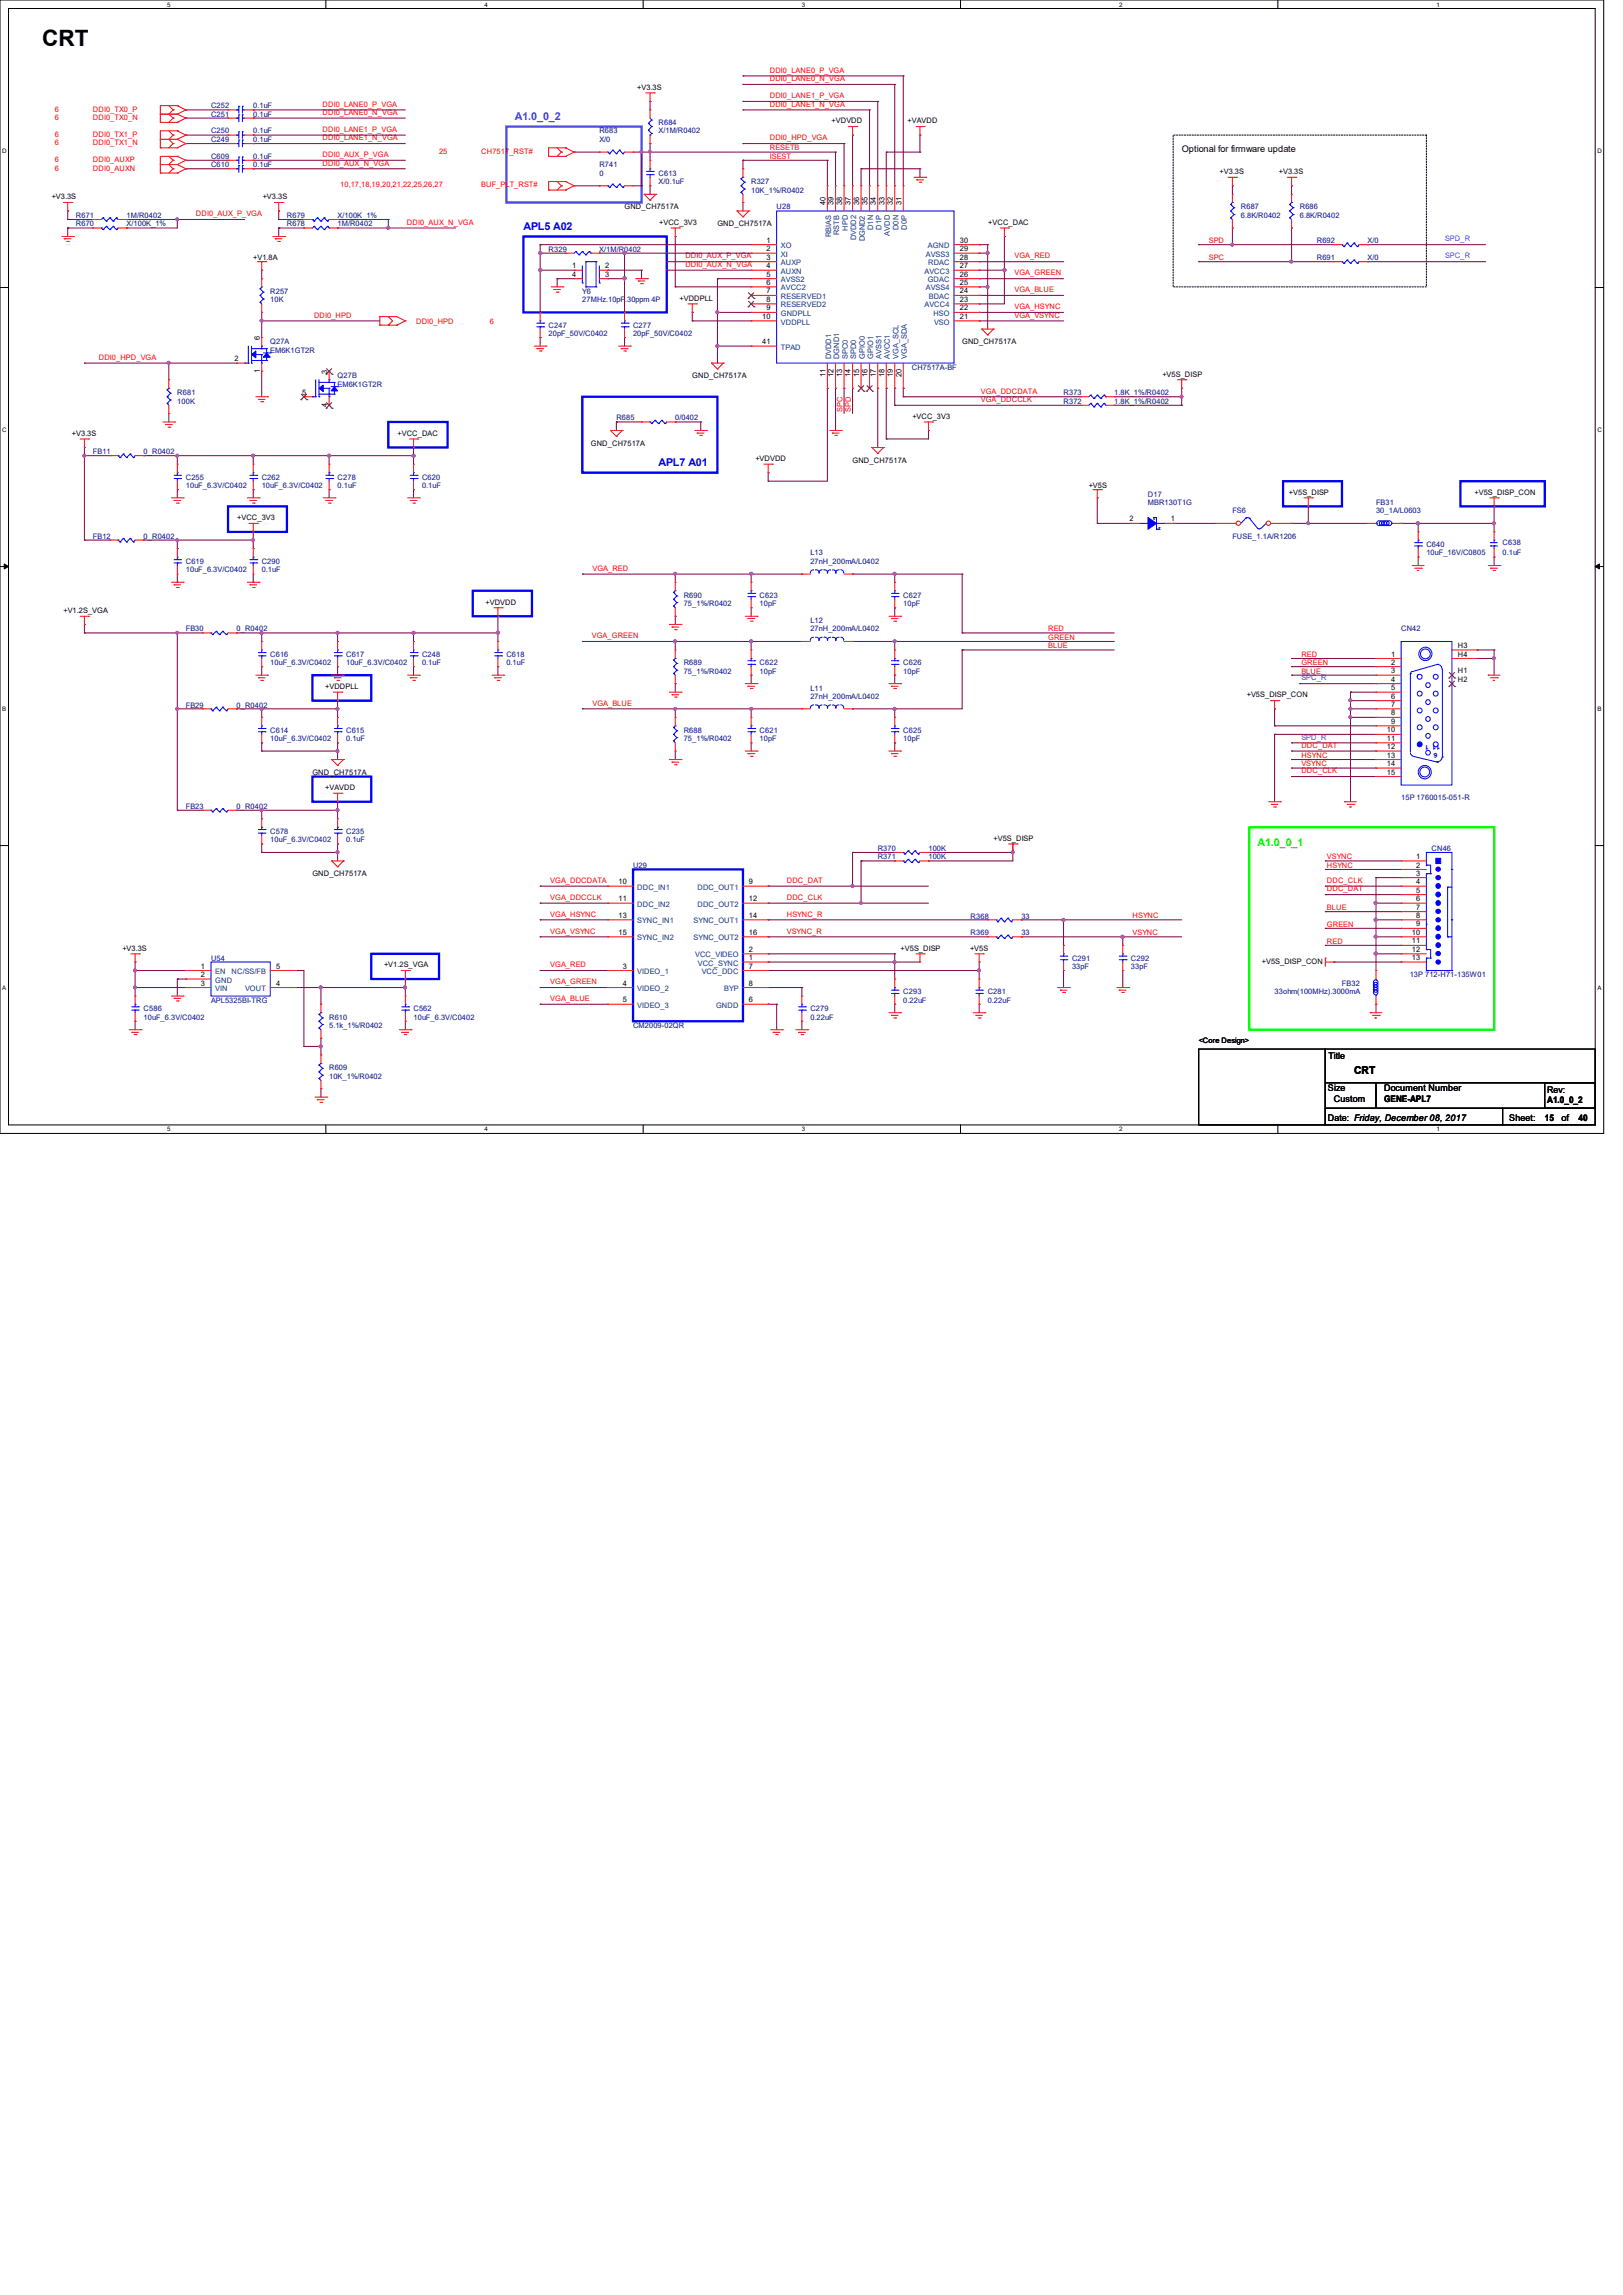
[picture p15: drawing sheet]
<svg xmlns="http://www.w3.org/2000/svg" width="210mm" height="297mm" viewBox="0 0 210 297" stroke-linecap="round" stroke-linejoin="round" font-family="sans-serif">
<defs><g id="words">
<text font-size="2.9" x="5.5" y="6">CRT</text>
<text font-size="1.4" fill="#8000ff" x="66.6" y="15.5">A1.0_0_2</text>
<g font-size="1.4" fill="#00f">
<text x="67.7" y="29.7">APL5 A02</text>
<text x="85.2" y="60.3">APL7 A01</text>
</g>
<text font-size="1.4" fill="#0f0" x="162.7" y="109.4">A1.0_0_1</text>
<text font-size="1.4" x="175.2" y="138.9">CRT</text>
<g font-size="1.2">
<text x="152.9" y="19.7">Optional for firmware update</text>
<text x="171.9" y="137.1">Title</text>
<text x="171.8" y="141.2">Size</text>
<text x="172.6" y="142.7">Custom</text>
<text x="179.1" y="141.2">Document Number</text>
<text x="179.1" y="142.7">GENE-APL7</text>
<text x="200.2" y="141.5">Rev:</text>
<text x="200.2" y="142.7">A1.0_0_2</text>
<text x="171.8" y="145.1">Date: Friday, December 08, 2017</text>
<text x="195.3" y="145.1">Sheet:</text>
<text x="199.9" y="145.1">15</text>
<text x="202.1" y="145.1">of</text>
<text x="204.3" y="145.1">40</text>
</g>
<g font-size="1">
<text x="82.5" y="11.6">+V3.3S</text>
<text x="107.6" y="16">+VDVDD</text>
<text x="117.4" y="16">+VAVDD</text>
<text x="157.8" y="22.5">+V3.3S</text>
<text x="165.5" y="22.5">+V3.3S</text>
<text x="6.7" y="25.8">+V3.3S</text>
<text x="34" y="25.8">+V3.3S</text>
<text x="80.8" y="27.1">GND_CH7517A</text>
<text x="85.3" y="29.1">+VCC_3V3</text>
<text x="92.8" y="29.3">GND_CH7517A</text>
<text x="106.8" y="26.5" transform="rotate(-90 106.8 26.5)">40</text>
<text x="107.9" y="26.5" transform="rotate(-90 107.9 26.5)">39</text>
<text x="109" y="26.5" transform="rotate(-90 109 26.5)">38</text>
<text x="110.1" y="26.5" transform="rotate(-90 110.1 26.5)">37</text>
<text x="111.2" y="26.5" transform="rotate(-90 111.2 26.5)">36</text>
<text x="112.3" y="26.5" transform="rotate(-90 112.3 26.5)">35</text>
<text x="113.3" y="26.5" transform="rotate(-90 113.3 26.5)">34</text>
<text x="114.4" y="26.5" transform="rotate(-90 114.4 26.5)">33</text>
<text x="115.5" y="26.5" transform="rotate(-90 115.5 26.5)">32</text>
<text x="116.6" y="26.5" transform="rotate(-90 116.6 26.5)">31</text>
<text x="127.9" y="29.1">+VCC_DAC</text>
<text x="32.8" y="33.7">+V1.8A</text>
<text x="74" y="34.7">1</text>
<text x="74" y="35.8">4</text>
<text x="78.3" y="35.8">3</text>
<text x="78.3" y="34.7">2</text>
<text x="99.2" y="31.4">1</text>
<text x="99.2" y="32.5">2</text>
<text x="99.2" y="33.6">3</text>
<text x="99.2" y="34.7">4</text>
<text x="99.2" y="35.8">5</text>
<text x="124.2" y="35.8">26</text>
<text x="124.2" y="34.7">27</text>
<text x="124.2" y="33.6">28</text>
<text x="124.2" y="32.5">29</text>
<text x="124.2" y="31.4">30</text>
<text x="87.9" y="38.9">+VDDPLL</text>
<text x="98.6" y="41.3">10</text>
<text x="99.2" y="36.9">6</text>
<text x="99.2" y="38">7</text>
<text x="99.2" y="39.1">8</text>
<text x="99.2" y="40.2">9</text>
<text x="124.2" y="41.3">21</text>
<text x="124.2" y="40.2">22</text>
<text x="124.2" y="39.1">23</text>
<text x="124.2" y="38">24</text>
<text x="124.2" y="36.9">25</text>
<text x="30.4" y="46.7">2</text>
<text x="33.6" y="44" transform="rotate(-90 33.6 44)">6</text>
<text x="98.6" y="44.5">41</text>
<text x="124.5" y="44.6">GND_CH7517A</text>
<text x="33.6" y="48.3" transform="rotate(-90 33.6 48.3)">1</text>
<text x="39.1" y="51.1">5</text>
<text x="42.3" y="52.7" transform="rotate(-90 42.3 52.7)">4</text>
<text x="42.3" y="48.4" transform="rotate(-90 42.3 48.4)">3</text>
<text x="89.6" y="48.9">GND_CH7517A</text>
<text x="106.8" y="48.9" transform="rotate(-90 106.8 48.9)">11</text>
<text x="107.9" y="48.9" transform="rotate(-90 107.9 48.9)">12</text>
<text x="109" y="48.9" transform="rotate(-90 109 48.9)">13</text>
<text x="110.1" y="48.9" transform="rotate(-90 110.1 48.9)">14</text>
<text x="111.2" y="48.9" transform="rotate(-90 111.2 48.9)">15</text>
<text x="112.3" y="48.9" transform="rotate(-90 112.3 48.9)">16</text>
<text x="113.3" y="48.9" transform="rotate(-90 113.3 48.9)">17</text>
<text x="114.4" y="48.9" transform="rotate(-90 114.4 48.9)">18</text>
<text x="115.5" y="48.9" transform="rotate(-90 115.5 48.9)">19</text>
<text x="116.6" y="48.9" transform="rotate(-90 116.6 48.9)">20</text>
<text x="150.4" y="48.7">+V5S_DISP</text>
<text x="9.3" y="56.4">+V3.3S</text>
<text x="51.4" y="56.4">+VCC_DAC</text>
<text x="76.5" y="57.7">GND_CH7517A</text>
<text x="97.7" y="59.7">+VDVDD</text>
<text x="110.3" y="59.9">GND_CH7517A</text>
<text x="118.1" y="54.2">+VCC_3V3</text>
<text x="140.9" y="63.2">+V5S</text>
<text x="166.8" y="64">+V5S_DISP</text>
<text x="190.8" y="64">+V5S_DISP_CON</text>
<text x="30.7" y="67.3">+VCC_3V3</text>
<text x="146.1" y="67.5">2</text>
<text x="151.5" y="67.5">1</text>
<text x="8.2" y="79.3">+V1.2S_VGA</text>
<text x="62.8" y="78.2">+VDVDD</text>
<text x="188.6" y="83.9">H3</text>
<text x="42.1" y="89.2">+VDDPLL</text>
<text x="180" y="89.3">5</text>
<text x="180" y="88.2">4</text>
<text x="180" y="87.1">3</text>
<text x="180" y="86">2</text>
<text x="180" y="85">1</text>
<text x="188.6" y="85">H4</text>
<text x="188.6" y="87.1">H1</text>
<text x="188.6" y="88.2">H2</text>
<text x="161.3" y="90.3">+V5S_DISP_CON</text>
<text x="179.5" y="94.8">10</text>
<text x="179.5" y="95.9">11</text>
<text x="180" y="93.7">9</text>
<text x="180" y="92.6">8</text>
<text x="180" y="91.5">7</text>
<text x="180" y="90.4">6</text>
<text x="40.4" y="100.3">GND_CH7517A</text>
<text x="179.5" y="100.3">15</text>
<text x="179.5" y="99.1">14</text>
<text x="179.5" y="98">13</text>
<text x="179.5" y="96.9">12</text>
<text x="42.1" y="102.2">+VAVDD</text>
<text x="40.4" y="113.4">GND_CH7517A</text>
<text x="128.6" y="108.8">+V5S_DISP</text>
<text x="183.3" y="111.2">1</text>
<text x="183.3" y="112.3">2</text>
<text x="183.3" y="113.3">3</text>
<text x="80.1" y="114.4">10</text>
<text x="80.1" y="116.6">11</text>
<text x="80.1" y="118.8">13</text>
<text x="96.9" y="114.4">9</text>
<text x="96.9" y="116.6">12</text>
<text x="96.9" y="118.8">14</text>
<text x="183.3" y="114.4">4</text>
<text x="183.3" y="115.5">5</text>
<text x="183.3" y="116.6">6</text>
<text x="183.3" y="117.7">7</text>
<text x="183.3" y="118.8">8</text>
<text x="183.3" y="119.9">9</text>
<text x="15.8" y="123">+V3.3S</text>
<text x="26" y="125.4">1</text>
<text x="35.7" y="125.4">5</text>
<text x="49.7" y="125.2">+V1.2S_VGA</text>
<text x="80.1" y="121">15</text>
<text x="80.6" y="125.4">3</text>
<text x="96.9" y="121">16</text>
<text x="96.9" y="123.2">2</text>
<text x="96.9" y="124.3">1</text>
<text x="96.9" y="125.4">7</text>
<text x="116.5" y="123">+V5S_DISP</text>
<text x="125.5" y="123">+V5S</text>
<text x="163.3" y="124.8">+V5S_DISP_CON</text>
<text x="182.7" y="121">10</text>
<text x="182.7" y="122.1">11</text>
<text x="182.7" y="123.2">12</text>
<text x="182.7" y="124.3">13</text>
<text x="26" y="126.5">2</text>
<text x="26" y="127.6">3</text>
<text x="35.7" y="127.6">4</text>
<text x="80.6" y="127.6">4</text>
<text x="80.6" y="129.7">5</text>
<text x="96.9" y="129.7">6</text>
<text x="96.9" y="127.6">8</text>
<text x="155.1" y="135">&lt;Core Design&gt;</text>
</g>
<g font-size="1" fill="#f00">
<text x="99.6" y="9.4">DDI0_LANE0_P_VGA</text>
<text x="99.6" y="10.5">DDI0_LANE0_N_VGA</text>
<text x="7.1" y="17.7">6</text>
<text x="7.1" y="14.4">6</text>
<text x="7.1" y="15.5">6</text>
<text x="12" y="17.7">DDI0_TX1_P</text>
<text x="12" y="14.4">DDI0_TX0_P</text>
<text x="12" y="15.5">DDI0_TX0_N</text>
<text x="41.7" y="14.9">DDI0_LANE0_N_VGA</text>
<text x="41.7" y="13.8">DDI0_LANE0_P_VGA</text>
<text x="41.7" y="17.1">DDI0_LANE1_P_VGA</text>
<text x="99.6" y="12.7">DDI0_LANE1_P_VGA</text>
<text x="99.6" y="13.8">DDI0_LANE1_N_VGA</text>
<text x="7.1" y="18.8">6</text>
<text x="7.1" y="21">6</text>
<text x="7.1" y="22.1">6</text>
<text x="12" y="18.8">DDI0_TX1_N</text>
<text x="12" y="21">DDI0_AUXP</text>
<text x="12" y="22.1">DDI0_AUXN</text>
<text x="41.7" y="20.3">DDI0_AUX_P_VGA</text>
<text x="41.7" y="21.4">DDI0_AUX_N_VGA</text>
<text x="41.7" y="18.2">DDI0_LANE1_N_VGA</text>
<text x="56.8" y="19.9">25</text>
<text x="62.3" y="19.9">CH7517_RST#</text>
<text x="99.6" y="20.5">ISEST</text>
<text x="99.6" y="18.2">DDI0_HPD_VGA</text>
<text x="99.6" y="19.5">RESETB</text>
<text x="25.4" y="28">DDI0_AUX_P_VGA</text>
<text x="44" y="24.3">10,17,18,19,20,21,22,25,26,27</text>
<text x="52.7" y="29.1">DDI0_AUX_N_VGA</text>
<text x="62.3" y="24.3">BUF_PLT_RST#</text>
<text x="88.7" y="33.4">DDI0_AUX_P_VGA</text>
<text x="88.7" y="34.5">DDI0_AUX_N_VGA</text>
<text x="131.3" y="35.6">VGA_GREEN</text>
<text x="131.3" y="33.4">VGA_RED</text>
<text x="156.4" y="31.5">SPD</text>
<text x="156.4" y="33.7">SPC</text>
<text x="40.6" y="41.1">DDI0_HPD</text>
<text x="53.8" y="41.9">DDI0_HPD</text>
<text x="63.4" y="41.9">6</text>
<text x="131.3" y="41.1">VGA_VSYNC</text>
<text x="131.3" y="37.8">VGA_BLUE</text>
<text x="131.3" y="40">VGA_HSYNC</text>
<text x="12.8" y="46.6">DDI0_HPD_VGA</text>
<text x="109" y="53.3" transform="rotate(-90 109 53.3)">SPC</text>
<text x="110.1" y="53.3" transform="rotate(-90 110.1 53.3)">SPD</text>
<text x="126.9" y="52">VGA_DDCCLK</text>
<text x="126.9" y="50.9">VGA_DDCDATA</text>
<text x="76.7" y="73.9">VGA_RED</text>
<text x="76.6" y="82.6">VGA_GREEN</text>
<text x="135.6" y="81.7">RED</text>
<text x="135.6" y="83.9">BLUE</text>
<text x="135.6" y="82.8">GREEN</text>
<text x="168.4" y="85">RED</text>
<text x="168.4" y="86.1">GREEN</text>
<text x="168.4" y="87.2">BLUE</text>
<text x="76.7" y="91.3">VGA_BLUE</text>
<text x="168.4" y="96.8">DDC_DAT</text>
<text x="168.4" y="98.1">HSYNC</text>
<text x="168.4" y="99.2">VSYNC</text>
<text x="168.4" y="100.1">DDC_CLK</text>
<text x="171.7" y="111.2">VSYNC</text>
<text x="171.7" y="112.3">HSYNC</text>
<text x="71.2" y="118.6">VGA_HSYNC</text>
<text x="71.2" y="114.3">VGA_DDCDATA</text>
<text x="71.2" y="116.5">VGA_DDCCLK</text>
<text x="101.8" y="114.3">DDC_DAT</text>
<text x="101.8" y="116.5">DDC_CLK</text>
<text x="101.8" y="118.6">HSYNC_R</text>
<text x="146.6" y="118.8">HSYNC</text>
<text x="171.7" y="114.3">DDC_CLK</text>
<text x="171.7" y="117.8">BLUE</text>
<text x="171.7" y="115.4">DDC_DAT</text>
<text x="171.7" y="119.9">GREEN</text>
<text x="71.2" y="125.2">VGA_RED</text>
<text x="71.2" y="120.8">VGA_VSYNC</text>
<text x="101.8" y="120.8">VSYNC_R</text>
<text x="146.6" y="121">VSYNC</text>
<text x="171.7" y="122.1">RED</text>
<text x="71.2" y="129.5">VGA_BLUE</text>
<text x="71.2" y="127.4">VGA_GREEN</text>
</g>
<g font-size="1" fill="#000080">
<text x="27.3" y="17.3">C250</text>
<text x="27.3" y="14">C252</text>
<text x="27.3" y="15.1">C251</text>
<text x="32.8" y="17.3">0.1uF</text>
<text x="32.8" y="14">0.1uF</text>
<text x="32.8" y="15.1">0.1uF</text>
<text x="77.6" y="17.3">R683</text>
<text x="85.2" y="16.2">R684</text>
<text x="85.2" y="17.3">X/1M/R0402</text>
<text x="27.3" y="18.4">C249</text>
<text x="27.3" y="21.6">C610</text>
<text x="27.3" y="20.6">C609</text>
<text x="32.8" y="18.4">0.1uF</text>
<text x="32.8" y="21.6">0.1uF</text>
<text x="32.8" y="20.6">0.1uF</text>
<text x="77.6" y="21.6">R741</text>
<text x="77.6" y="22.7">0</text>
<text x="77.6" y="18.4">X/0</text>
<text x="85.2" y="22.7">C613</text>
<text x="85.2" y="23.8">X/0.1uF</text>
<text x="97.2" y="23.8">R327</text>
<text x="9.8" y="29.3">R670</text>
<text x="9.8" y="28.2">R671</text>
<text x="16.4" y="29.3">X/100K_1%</text>
<text x="16.4" y="28.2">1M/R0402</text>
<text x="37.1" y="28.2">R679</text>
<text x="37.1" y="29.3">R678</text>
<text x="43.7" y="28.2">X/100K_1%</text>
<text x="43.7" y="29.3">1M/R0402</text>
<text x="97.2" y="24.9">10K_1%/R0402</text>
<text x="100.5" y="27.1">U28</text>
<text x="160.6" y="27.1">R687</text>
<text x="160.6" y="28.2">6.8K/R0402</text>
<text x="168.2" y="27.1">R686</text>
<text x="168.2" y="28.2">6.8K/R0402</text>
<text x="71" y="32.6">R329</text>
<text x="77.6" y="32.6">X/1M/R0402</text>
<text x="170.4" y="31.5">R692</text>
<text x="170.4" y="33.7">R691</text>
<text x="177" y="31.5">X/0</text>
<text x="177" y="33.7">X/0</text>
<text x="35" y="38">R257</text>
<text x="35" y="39.1">10K</text>
<text x="75.4" y="38">Y6</text>
<text x="75.4" y="39.1">27MHz.10pF.30ppm 4P</text>
<text x="35" y="44.6">Q27A</text>
<text x="35" y="45.7">EM6K1GT2R</text>
<text x="71" y="42.4">C247</text>
<text x="71" y="43.5">20pF_50V/C0402</text>
<text x="81.9" y="42.4">C277</text>
<text x="81.9" y="43.5">20pF_50V/C0402</text>
<text x="118" y="47.9">CH7517A-BF</text>
<text x="22.9" y="51.1">R681</text>
<text x="22.9" y="52.2">100K</text>
<text x="43.7" y="48.9">Q27B</text>
<text x="43.7" y="50">EM6K1GT2R</text>
<text x="137.6" y="52.2">R372</text>
<text x="137.6" y="51.1">R373</text>
<text x="144.2" y="52.2">1.8K_1%/R0402</text>
<text x="144.2" y="51.1">1.8K_1%/R0402</text>
<text x="12" y="58.8">FB11</text>
<text x="18.6" y="58.8">0_R0402</text>
<text x="79.8" y="54.4">R685</text>
<text x="87.4" y="54.4">0/0402</text>
<text x="24" y="62.1">C255</text>
<text x="24" y="63.2">10uF_6.3V/C0402</text>
<text x="33.9" y="62.1">C262</text>
<text x="33.9" y="63.2">10uF_6.3V/C0402</text>
<text x="43.7" y="62.1">C278</text>
<text x="43.7" y="63.2">0.1uF</text>
<text x="54.6" y="62.1">C620</text>
<text x="54.6" y="63.2">0.1uF</text>
<text x="148.5" y="64.3">D17</text>
<text x="148.5" y="65.3">MBR130T1G</text>
<text x="178.1" y="65.3">FB31</text>
<text x="12" y="69.7">FB12</text>
<text x="18.6" y="69.7">0_R0402</text>
<text x="104.9" y="71.9">L13</text>
<text x="159.5" y="66.4">FS6</text>
<text x="159.5" y="69.7">FUSE_1.1A/R1206</text>
<text x="178.1" y="66.4">30_1A/L0603</text>
<text x="184.6" y="70.8">C640</text>
<text x="184.6" y="71.9">10uF_16V/C0805</text>
<text x="194.4" y="70.6">C638</text>
<text x="194.4" y="71.9">0.1uF</text>
<text x="24" y="73">C619</text>
<text x="24" y="74.1">10uF_6.3V/C0402</text>
<text x="33.9" y="73">C290</text>
<text x="33.9" y="74.1">0.1uF</text>
<text x="88.5" y="77.3">R690</text>
<text x="98.3" y="77.3">C623</text>
<text x="104.9" y="73">27nH_200mA/L0402</text>
<text x="116.9" y="77.3">C627</text>
<text x="24" y="81.7">FB30</text>
<text x="30.6" y="81.7">0_R0402</text>
<text x="88.5" y="78.4">75_1%/R0402</text>
<text x="98.3" y="78.4">10pF</text>
<text x="104.9" y="80.6">L12</text>
<text x="104.9" y="81.7">27nH_200mA/L0402</text>
<text x="116.9" y="78.4">10pF</text>
<text x="181.3" y="81.7">CN42</text>
<text x="35" y="85">C616</text>
<text x="35" y="86.1">10uF_6.3V/C0402</text>
<text x="44.8" y="85">C617</text>
<text x="44.8" y="86.1">10uF_6.3V/C0402</text>
<text x="54.6" y="85">C248</text>
<text x="54.6" y="86.1">0.1uF</text>
<text x="65.5" y="85">C618</text>
<text x="65.5" y="86.1">0.1uF</text>
<text x="88.5" y="86.1">R689</text>
<text x="88.5" y="87.2">75_1%/R0402</text>
<text x="98.3" y="86.1">C622</text>
<text x="98.3" y="87.2">10pF</text>
<text x="104.9" y="89.4">L11</text>
<text x="116.9" y="86.1">C626</text>
<text x="116.9" y="87.2">10pF</text>
<text x="24" y="91.6">FB29</text>
<text x="30.6" y="91.6">0_R0402</text>
<text x="35" y="94.8">C614</text>
<text x="35" y="95.9">10uF_6.3V/C0402</text>
<text x="44.8" y="94.8">C615</text>
<text x="44.8" y="95.9">0.1uF</text>
<text x="88.5" y="94.8">R688</text>
<text x="88.5" y="95.9">75_1%/R0402</text>
<text x="98.3" y="94.8">C621</text>
<text x="98.3" y="95.9">10pF</text>
<text x="104.9" y="90.5">27nH_200mA/L0402</text>
<text x="116.9" y="94.8">C625</text>
<text x="116.9" y="95.9">10pF</text>
<text x="24" y="104.7">FB23</text>
<text x="30.6" y="104.7">0_R0402</text>
<text x="35" y="108">C578</text>
<text x="44.8" y="108">C235</text>
<text x="181.3" y="103.6">15P 1760015-051-R</text>
<text x="35" y="109">10uF_6.3V/C0402</text>
<text x="44.8" y="109">0.1uF</text>
<text x="81.9" y="112.3">U29</text>
<text x="113.6" y="111.2">R371</text>
<text x="113.6" y="110.1">R370</text>
<text x="120.1" y="111.2">100K</text>
<text x="120.1" y="110.1">100K</text>
<text x="185.3" y="110.1">CN46</text>
<text x="125.6" y="118.9">R368</text>
<text x="132.2" y="118.9">33</text>
<text x="27.3" y="124.3">U54</text>
<text x="125.6" y="121">R369</text>
<text x="132.2" y="121">33</text>
<text x="138.7" y="124.3">C291</text>
<text x="138.7" y="125.4">33pF</text>
<text x="146.3" y="124.3">C292</text>
<text x="146.3" y="125.4">33pF</text>
<text x="18.6" y="130.9">C586</text>
<text x="18.6" y="132">10uF_6.3V/C0402</text>
<text x="27.3" y="129.8">APL5325BI-TRG</text>
<text x="42.6" y="132">R610</text>
<text x="53.5" y="130.9">C562</text>
<text x="53.5" y="132">10uF_6.3V/C0402</text>
<text x="104.9" y="130.9">C279</text>
<text x="104.9" y="132">0.22uF</text>
<text x="116.9" y="128.7">C293</text>
<text x="116.9" y="129.8">0.22uF</text>
<text x="127.8" y="128.7">C281</text>
<text x="127.8" y="129.8">0.22uF</text>
<text x="164.9" y="128.7">33ohm(100MHz).3000mA</text>
<text x="173.7" y="127.6">FB32</text>
<text x="182.4" y="126.5">13P 712-H71-135W01</text>
<text x="42.6" y="133.1">5.1k_1%/R0402</text>
<text x="81.9" y="133.1">CM2009-02QR</text>
<text x="42.6" y="138.5">R609</text>
<text x="42.6" y="139.6">10K_1%/R0402</text>
</g>
<g font-size="1" fill="#004080">
<text x="109.7" y="29.8" transform="rotate(-90 109.7 29.8)">HPD</text>
<text x="113" y="29.8" transform="rotate(-90 113 29.8)">D1N</text>
<text x="114.1" y="29.7" transform="rotate(-90 114.1 29.7)">D1P</text>
<text x="116.3" y="29.8" transform="rotate(-90 116.3 29.8)">D0N</text>
<text x="117.4" y="29.7" transform="rotate(-90 117.4 29.7)">D0P</text>
<text x="101.1" y="32.1">XO</text>
<text x="101.1" y="33.2">XI</text>
<text x="101.1" y="34.3">AUXP</text>
<text x="101.1" y="35.4">AUXN</text>
<text x="107.5" y="30.7" transform="rotate(-90 107.5 30.7)">RBIAS</text>
<text x="108.6" y="30.4" transform="rotate(-90 108.6 30.4)">RSTB</text>
<text x="110.8" y="31.1" transform="rotate(-90 110.8 31.1)">DVDD2</text>
<text x="111.9" y="31.2" transform="rotate(-90 111.9 31.2)">DGND2</text>
<text x="115.2" y="30.5" transform="rotate(-90 115.2 30.5)">AVDD</text>
<text x="119.6" y="35.4">AVCC3</text>
<text x="119.8" y="33.2">AVSS3</text>
<text x="120.1" y="32.1">AGND</text>
<text x="120.1" y="34.3">RDAC</text>
<text x="101.1" y="36.5">AVSS2</text>
<text x="101.1" y="37.6">AVCC2</text>
<text x="101.1" y="38.7">RESERVED1</text>
<text x="101.1" y="39.8">RESERVED2</text>
<text x="101.1" y="40.9">GNDPLL</text>
<text x="101.1" y="42">VDDPLL</text>
<text x="119.6" y="39.8">AVCC4</text>
<text x="119.8" y="37.6">AVSS4</text>
<text x="120.1" y="36.5">GDAC</text>
<text x="120.2" y="38.7">BDAC</text>
<text x="120.8" y="40.9">HSO</text>
<text x="120.9" y="42">VSO</text>
<text x="101.1" y="45.3">TPAD</text>
<text x="107.5" y="46.4" transform="rotate(-90 107.5 46.4)">DVDD1</text>
<text x="108.6" y="46.4" transform="rotate(-90 108.6 46.4)">DGND1</text>
<text x="109.7" y="46.4" transform="rotate(-90 109.7 46.4)">SPC0</text>
<text x="110.8" y="46.4" transform="rotate(-90 110.8 46.4)">SPD0</text>
<text x="111.9" y="46.4" transform="rotate(-90 111.9 46.4)">GPIO0</text>
<text x="113" y="46.4" transform="rotate(-90 113 46.4)">GPIO1</text>
<text x="114.1" y="46.4" transform="rotate(-90 114.1 46.4)">AVSS1</text>
<text x="115.2" y="46.4" transform="rotate(-90 115.2 46.4)">AVCC1</text>
<text x="116.3" y="46.4" transform="rotate(-90 116.3 46.4)">VGA_SCL</text>
<text x="117.4" y="46.4" transform="rotate(-90 117.4 46.4)">VGA_SDA</text>
<text x="82.5" y="115.2">DDC_IN1</text>
<text x="82.5" y="117.4">DDC_IN2</text>
<text x="82.5" y="119.5">SYNC_IN1</text>
<text x="89.7" y="119.5">SYNC_OUT1</text>
<text x="90.3" y="115.2">DDC_OUT1</text>
<text x="90.3" y="117.4">DDC_OUT2</text>
<text x="82.5" y="121.7">SYNC_IN2</text>
<text x="89.7" y="121.7">SYNC_OUT2</text>
<text x="90" y="123.9">VCC_VIDEO</text>
<text x="90.3" y="125">VCC_SYNC</text>
<text x="27.9" y="126.1">EN</text>
<text x="27.9" y="127.2">GND</text>
<text x="27.9" y="128.3">VIN</text>
<text x="30" y="126.1">NC/SS/FB</text>
<text x="31.7" y="128.3">VOUT</text>
<text x="82.5" y="126.1">VIDEO_1</text>
<text x="82.5" y="128.3">VIDEO_2</text>
<text x="82.5" y="130.4">VIDEO_3</text>
<text x="90.8" y="126.1">VCC_DDC</text>
<text x="92.7" y="130.4">GNDD</text>
<text x="93.7" y="128.3">BYP</text>
</g>
<g font-size="1" fill="#8000ff">
<text x="187" y="33.4">SPC_R</text>
<text x="187" y="31.2">SPD_R</text>
<text x="168.4" y="88.1">SPC_R</text>
<text x="168.4" y="95.7">SPD_R</text>
</g>
<g font-size=".8">
<text x="21.6" y=".8">5</text>
<text x="62.7" y=".8">4</text>
<text x="103.8" y=".8">3</text>
<text x="144.8" y=".8">2</text>
<text x="185.9" y=".8">1</text>
<text x=".3" y="19.9">D</text>
<text x="206.7" y="19.9">D</text>
<text x=".3" y="56">C</text>
<text x="206.7" y="56">C</text>
<text x=".3" y="92.1">B</text>
<text x="206.7" y="92.1">B</text>
<text x=".3" y="128.2">A</text>
<text x="206.7" y="128.2">A</text>
<text x="21.6" y="146.4">5</text>
<text x="62.7" y="146.4">4</text>
<text x="103.8" y="146.4">3</text>
<text x="144.8" y="146.4">2</text>
<text x="185.9" y="146.4">1</text>
</g>
<g font-size=".8" fill="#00f">
<text x="184.9" y="96.4" transform="rotate(-180 184.9 96.4)">1</text>
<text x="186" y="97.5" transform="rotate(-180 186 97.5)">6</text>
<text x="186.3" y="96.4" transform="rotate(-180 186.3 96.4)">11</text>
</g>
</g></defs>
<path d="M0 0h207.5v146.7h-207.5zM1.1 1.1h205.3v144.5h-205.3z" fill="none" stroke="#000" stroke-width=".13"/>
<g fill="#fff">
<path d="M21.6 .1h.5v.9h-.5z"/>
<path d="M21.6 145.7h.5v.9h-.5z"/>
</g>
<path d="M42.2 0v1.1M42.2 145.6v1.1" fill="none" stroke="#000" stroke-width=".13"/>
<g fill="#fff">
<path d="M62.7 .1h.4v.9h-.4z"/>
<path d="M62.7 145.7h.4v.9h-.4z"/>
</g>
<path d="M83.2 0v1.1M83.2 145.6v1.1" fill="none" stroke="#000" stroke-width=".13"/>
<g fill="#fff">
<path d="M103.8 .1h.4v.9h-.4z"/>
<path d="M103.8 145.7h.4v.9h-.4z"/>
</g>
<path d="M124.3 0v1.1M124.3 145.6v1.1" fill="none" stroke="#000" stroke-width=".13"/>
<g fill="#fff">
<path d="M144.8 .1h.4v.9h-.4z"/>
<path d="M144.8 145.7h.4v.9h-.4z"/>
</g>
<path d="M165.4 0v1.1M165.4 145.6v1.1" fill="none" stroke="#000" stroke-width=".13"/>
<g fill="#fff">
<path d="M185.9 .1h.4v.9h-.4z"/>
<path d="M185.9 145.7h.4v.9h-.4z"/>
<path d="M.3 19.1h.5v.9h-.5z"/>
<path d="M206.7 19.1h.6v.9h-.6z"/>
<path d="M.3 55.2h.5v.9h-.5z"/>
<path d="M206.7 55.2h.6v.9h-.6z"/>
</g>
<path d="M0 37.2h1.1M206.4 37.2h1.1" fill="none" stroke="#000" stroke-width=".13"/>
<g fill="#fff">
<path d="M.3 91.4h.5v.8h-.5z"/>
<path d="M206.7 91.4h.5v.8h-.5z"/>
</g>
<path d="M0 73.3h1.1M206.4 73.3h1.1" fill="none" stroke="#000" stroke-width=".13"/>
<path d="M.6 73l.5 .3-.5 .3zM206.4 73.3l.6-.3v.6z" fill="#000" stroke="#000" stroke-width=".13"/>
<g fill="#fff">
<path d="M.3 127.5h.5v.9h-.5z"/>
<path d="M206.7 127.5h.5v.9h-.5z"/>
</g>
<path d="M151.8 17.5h32.8v19.6h-32.8zM0 109.4h1.1M206.4 109.4h1.1M155.1 135.8h16.4v9.8h-16.4zM171.5 135.8h34.9v4.3h-34.9zM171.5 140.1h6.6v3.3h-6.6zM171.5 143.4h22.9v2.2h-22.9zM178.1 140.1h28.3v3.3h-28.3zM194.4 143.4h12v2.2h-12zM199.9 140.1h6.5v3.3h-6.5z" fill="none" stroke="#000" stroke-width=".13"/>
<path d="M67.7 30.6h18.6v9.8h-18.6zM50.2 54.6h7.7v3.3h-7.7zM75.4 51.4h17.4v9.8h-17.4zM29.5 65.5h7.6v3.3h-7.6zM61.2 76.5h7.6v3.3h-7.6zM166 62.3h7.7v3.2h-7.7zM189 62.3h10.9v3.2h-10.9zM40.4 87.4h7.6v3.3h-7.6zM40.4 100.5h7.6v3.3h-7.6zM48 123.4h8.8v3.3h-8.8z" fill="none" stroke="#00f" stroke-width=".3"/>
<path d="M161.7 107.1h31.6v26.2h-31.6z" fill="none" stroke="#0f0" stroke-width=".3"/>
<path d="M65.5 16.4h17.5v9.8h-17.5z" fill="none" stroke="#8000ff" stroke-width=".3"/>
<g fill="none" stroke="#800040" stroke-width=".13">
<path d="M24 14.2h.1M24 15.3h.1M24 17.5h.1M24 18.6h.1M24 14.2h5.5M24 18.6h5.5M24 15.3h5.5M24 17.5h5.5M32.8 15.3h.1M32.8 14.2h.1M32.8 18.6h.1M32.8 17.5h.1"/>
<path d="M32.8 14.2h19.7M32.8 18.6h19.7M32.8 15.3h19.7M32.8 17.5h19.7M74.3 19.7h.1M74.3 19.7h3.3M81.9 19.7h26.2M83 19.7h.1M83 19.7v4.3M84.1 18.6h.1M84.1 13.1h.1M84.1 19.7h.1"/>
<path d="M84.1 13.1v1.1M84.1 18.6v2.1M96.1 9.8h.1M96.1 10.9h.1M96.1 13.1h.1M96.1 14.2h.1M96.1 18.6h.1M96.1 9.8h20.8M96.1 10.9h19.7M96.1 13.1h17.5M96.1 14.2h16.4M96.1 18.6h13.1"/>
<path d="M108.1 19.7h.1M108.1 19.7v4.3M109.2 18.6h.1M109.2 18.6v5.4M110.3 17.5h.1M110.3 17.5v6.5M112.5 14.2h.1M112.5 14.2v9.8M113.6 13.1h.1M113.6 13.1v10.9M114.7 19.7h.1M114.7 19.7h4.3"/>
<path d="M114.7 19.7v4.3M115.8 10.9h.1M115.8 10.9v13.1M116.9 9.8h.1M116.9 9.8v14.2M119 19.7h.1M119 17.5h.1M119 17.5v2.2M8.8 27.3h.1M8.8 28.4h.1M8.8 29.5h.1M8.8 29.5h3.2"/>
<path d="M8.8 27.3v1.1M8.8 29.5v1.1M8.8 28.4h3.2M16.4 29.5h.1M16.4 28.4h.1M16.4 28.4h15.3M22.9 28.4h.1M22.9 28.4v1.1h-6.5M24 21.8h.1M24 20.7h.1M24 20.7h5.5M24 21.8h5.5"/>
<path d="M32.8 20.7h.1M32.8 21.8h.1M32.8 20.7h19.7M32.8 21.8h19.7M33.9 35h.1M33.9 35v1.1M36.1 29.5h.1M36.1 28.4h.1M36.1 27.3h.1M36.1 27.3v1.1M36.1 29.5v1.1M36.1 29.5h3.2"/>
<path d="M36.1 28.4h3.2M43.7 28.4h.1M43.7 29.5h.1M43.7 29.5h15.3M43.7 28.4h6.5M50.2 29.5h.1M50.2 28.4h.1M50.2 28.4v1.1M69.9 32.8h.1M69.9 35h.1M69.9 31.7h.1M69.9 35h4.4"/>
<path d="M69.9 31.7h27.3M69.9 32.8h3.3M69.9 31.7v8.7M72.1 36.1h.1M72.1 36.1h2.2M72.1 36.1v1M74.3 24h3.3M77.6 32.8h.1M77.6 24h.1M77.6 32.8h19.6M78.7 35h.1M78.7 36.1h.1"/>
<path d="M78.7 36.1h2.1M78.7 35h4.3M80.8 36.1h.1M80.8 32.8h.1M80.8 32.8v7.6M81.9 24h1.1M83 35h.1M83 24h.1M83 35v1.1M84.1 24h.1M84.1 24v1.1M86.3 33.9h.1"/>
<path d="M86.3 35h.1M86.3 35h10.9M86.3 33.9h10.9M87.4 37.1h.1M87.4 30.6h.1M87.4 37.1h9.8M87.4 30.6v6.5M92.8 36.1h.1M92.8 36.1h4.4M92.8 36.1v10.9M96.1 20.7h.1M96.1 26.2h.1"/>
<path d="M96.1 20.7h11M96.1 20.7v1.1M96.1 26.2v1.1M107.1 20.7h.1M107.1 20.7v3.3M111.4 21.8h.1M111.4 21.8v2.2M111.4 21.8h7.6M119 21.8h.1M119 21.8v1.1M126.7 36.1h.1M126.7 35h.1"/>
<path d="M126.7 38.2h.1M126.7 37.1h.1M126.7 31.7h.1M126.7 32.8h.1M126.7 39.3h.1M126.7 33.9h.1M126.7 36.1h10.9M126.7 35h3.3M126.7 38.2h10.9M126.7 37.1h1.1M126.7 31.7h1.1M126.7 32.8h1.1"/>
<path d="M126.7 33.9h10.9M127.8 32.8h.1M127.8 37.1h.1M127.8 31.7h.1M127.8 31.7v10.9M130 35h.1M130 30.6h.1M130 30.6v8.7h-3.3M155.1 31.7h.1M155.1 33.9h.1M155.1 31.7h17.5M155.1 33.9h17.5"/>
<path d="M159.5 29.5h.1M159.5 31.7h.1M159.5 24h.1M159.5 24v1.1M159.5 29.5v2.2M167.1 29.5h.1M167.1 33.9h.1M167.1 24h.1M167.1 24v1.1M167.1 29.5v4.4M177 33.9h.1M177 31.7h.1"/>
<path d="M177 31.7h15.2M177 33.9h15.2M10.9 59h.1M10.9 57.9h.1M10.9 47h.1M10.9 57.9v12M10.9 59h3.3M10.9 47h19.7M18.6 59h.1M18.6 59h34.9M21.8 47h.1M21.8 53.5h.1"/>
<path d="M21.8 47v2.1M21.8 53.5v1.1M22.9 59h.1M22.9 59v1.1M32.8 59h.1M32.8 59v1.1M33.9 48h.1M33.9 41.5h.1M33.9 40.4h.1M33.9 41.5h15.2M33.9 40.4v3.3M33.9 48v3.4"/>
<path d="M42.6 59h.1M42.6 59v1.1M53.5 59h.1M53.5 57.9h.1M53.5 57.9v2.2M69.9 43.7h.1M69.9 43.7v1.1M79.8 54.6h.1M79.8 54.6v1.1M79.8 54.6h3.2M80.8 43.7h.1M80.8 43.7v1.1"/>
<path d="M87.4 54.6h.1M87.4 54.6h3.3M89.6 41.5h.1M89.6 40.4h.1M89.6 41.5h7.6M89.6 40.4v1.1M90.7 54.6h.1M90.7 54.6v1.1M92.8 44.8h.1M92.8 40.4h.1M92.8 40.4h4.4M92.8 44.8h4.4"/>
<path d="M107.1 50.2h.1M107.1 50.2v12.1h-7.7M108.1 50.2h.1M108.1 50.2v5.5M109.2 50.2h.1M109.2 50.2v3.3M110.3 50.2h.1M110.3 50.2v3.3M113.6 50.2h.1M113.6 50.2v7.7M114.7 50.2h.1M114.7 56.8h.1"/>
<path d="M114.7 50.2v6.6M115.8 52.5h.1M115.8 50.2h.1M115.8 52.5h24M115.8 50.2v2.3M116.9 50.2h.1M116.9 51.4h.1M116.9 50.2v1.2M116.9 51.4h22.9M120.1 55.7h.1M120.1 55.7v1.1h-5.4M126.7 41.5h.1"/>
<path d="M126.7 40.4h.1M126.7 41.5h10.9M126.7 40.4h10.9M144.2 52.5h.1M144.2 52.5h8.7M144.2 51.4h8.7M152.9 51.4h.1M152.9 50.2h.1M152.9 52.5h.1M152.9 50.2v2.3M10.9 69.9h.1M10.9 69.9h3.3"/>
<path d="M18.6 69.9h.1M18.6 69.9h14.2M22.9 63.4h.1M22.9 71h.1M22.9 69.9h.1M22.9 75.4h.1M22.9 63.4v1M22.9 69.9v1.1M22.9 74.3v1.1M32.8 75.4h.1M32.8 71h.1M32.8 63.4h.1"/>
<path d="M32.8 69.9h.1M32.8 63.4v1M32.8 68.8v2.2M32.8 74.3v1.1M42.6 63.4h.1M42.6 63.4v1M53.5 63.4h.1M53.5 63.4v1M64.4 79.8h.1M64.4 79.8v3.2M75.4 74.3h.1M75.4 74.3h28.4"/>
<path d="M87.4 74.3h.1M87.4 79.8h.1M87.4 74.3v1.1M87.4 79.8v1M97.2 74.3h.1M97.2 78.7h.1M97.2 74.3v1.1M97.2 78.7v1.1M99.4 62.3h.1M99.4 61.2h.1M99.4 61.2v1.1M110.3 74.3h.1"/>
<path d="M110.3 74.3h14.2M115.8 78.7h.1M115.8 74.3h.1M115.8 74.3v1.1M115.8 78.7v1.1M124.5 74.3h.1M124.5 74.3v7.6M142 64.4h.1M142 67.7h.1M142 67.7h4.3M142 64.4v3.3M151.8 67.7h.1"/>
<path d="M151.8 67.7h5.5M167.1 67.7h.1M167.1 67.7h9.9M169.3 65.5h.1M169.3 67.7h.1M169.3 65.5v2.2M181.3 67.7h.1M181.3 67.7h12M183.5 72.1h.1M183.5 67.7h.1M183.5 67.7v1.1M183.5 72.1v1.1"/>
<path d="M193.3 72.1h.1M193.3 67.7h.1M193.3 65.5h.1M193.3 65.5v3.3M193.3 72.1v1.1M10.9 80.8h.1M10.9 81.9h.1M10.9 81.9h15.3M10.9 80.8v1.1M22.9 81.9h.1M22.9 91.7h.1M22.9 81.9v23"/>
<path d="M22.9 91.7h3.3M30.6 81.9h.1M30.6 91.7h.1M30.6 81.9h33.8M30.6 91.7h13.1M33.9 81.9h.1M33.9 91.7h.1M33.9 97.2h.1M33.9 96.1h.1M33.9 86.3h.1M33.9 81.9v1.1M33.9 86.3v1.1"/>
<path d="M33.9 91.7v1.1M33.9 96.1v1.1M33.9 97.2h9.8M43.7 90.7h.1M43.7 81.9h.1M43.7 91.7h.1M43.7 97.2h.1M43.7 96.1h.1M43.7 86.3h.1M43.7 81.9v1.1M43.7 86.3v1.1M43.7 90.7v2.1"/>
<path d="M43.7 96.1v2.2M53.5 81.9h.1M53.5 86.3h.1M53.5 81.9v1.1M53.5 86.3v1.1M64.4 81.9h.1M64.4 86.3h.1M64.4 86.3v1.1M75.4 91.7h.1M75.4 83h.1M75.4 91.7h28.4M75.4 83h28.4"/>
<path d="M87.4 91.7h.1M87.4 83h.1M87.4 97.2h.1M87.4 88.5h.1M87.4 83v1.1M87.4 88.5v1.1M87.4 91.7v1.1M87.4 97.2v1.1M97.2 87.4h.1M97.2 83h.1M97.2 91.7h.1M97.2 96.1h.1"/>
<path d="M97.2 83v1.1M97.2 87.4v1.1M97.2 91.7v1.1M97.2 96.1v1.1M110.3 83h.1M110.3 91.7h.1M110.3 83h33.9M115.8 87.4h.1M115.8 91.7h.1M115.8 96.1h.1M115.8 83h.1M115.8 83v1.1"/>
<path d="M115.8 87.4v1.1M115.8 91.7v1.1M115.8 96.1v1.1M124.5 81.9h.1M124.5 84.1h.1M124.5 81.9h19.7M124.5 84.1v7.6h-14.2M124.5 84.1h19.7M164.9 95h.1M164.9 91.7h.1M164.9 93.9h.1M164.9 95h13.2"/>
<path d="M164.9 91.7v2.2M164.9 95v8.8M164.9 93.9h13.2M167.1 96.1h.1M167.1 85.2h.1M167.1 86.3h.1M167.1 87.4h.1M167.1 97.2h.1M167.1 98.3h.1M167.1 99.4h.1M167.1 97.2h11M167.1 96.1h11"/>
<path d="M167.1 85.2h11M167.1 86.3h11M167.1 87.4h11M167.1 98.3h11M167.1 99.4h11M168.2 88.5h.1M168.2 88.5h9.9M174.8 90.7h.1M174.8 91.7h.1M174.8 92.8h.1M174.8 89.6h.1M174.8 91.7h3.3"/>
<path d="M174.8 89.6v14.2M174.8 90.7h3.3M174.8 92.8h3.3M174.8 89.6h3.3M191.1 84.1h.1M191.1 85.2h.1M191.1 84.1h2.2M191.1 85.2h2.2M193.3 85.2h.1M193.3 84.1h.1M193.3 84.1v3.3M22.9 104.9h.1"/>
<path d="M22.9 104.9h3.3M30.6 104.9h.1M30.6 104.9h13.1M33.9 104.9h.1M33.9 109.2h.1M33.9 110.3h.1M33.9 104.9v1.1M33.9 109.2v1.1M33.9 110.3h9.8M43.7 103.8h.1M43.7 109.2h.1M43.7 104.9h.1"/>
<path d="M43.7 110.3h.1M43.7 103.8v2.2M43.7 109.2v2.2M69.9 119h.1M69.9 114.7h.1M69.9 116.9h.1M69.9 114.7h8.8M69.9 116.9h8.8M69.9 119h8.8M99.4 114.7h.1M99.4 116.9h.1M99.4 119h.1"/>
<path d="M99.4 114.7h20.7M99.4 116.9h20.7M99.4 119h28.4M110.3 110.3h.1M110.3 114.7h.1M110.3 110.3v4.4M110.3 110.3h5.5M111.4 111.4h.1M111.4 116.9h.1M111.4 111.4v5.5M111.4 111.4h4.4M120.1 111.4h.1"/>
<path d="M120.1 110.3h.1M120.1 110.3h11M131.1 110.3h.1M131.1 109.2h.1M131.1 109.2v2.2h-11M132.2 119h.1M132.2 119h20.7M137.6 119h.1M137.6 119v3.3M167.1 100.5h.1M167.1 100.5h11M171.5 111.4h.1"/>
<path d="M171.5 114.7h.1M171.5 118h.1M171.5 112.5h.1M171.5 115.8h.1M171.5 114.7h9.8M171.5 111.4h9.8M171.5 118h9.8M171.5 112.5h9.8M171.5 115.8h9.8M178.1 119h.1M178.1 116.9h.1M178.1 113.6h.1"/>
<path d="M178.1 116.9h3.2M178.1 119h3.2M178.1 113.6v12M178.1 113.6h3.2M17.5 132.2h.1M17.5 127.8h.1M17.5 125.6h.1M17.5 124.5h.1M17.5 125.6h6.5M17.5 127.8h6.5M17.5 124.5v4.4M17.5 132.2v1.1"/>
<path d="M22.9 126.7h.1M22.9 126.7v2.2M22.9 126.7h1.1M38.2 127.8h.1M38.2 125.6h.1M38.2 125.6h1.1v9.8M38.2 127.8h14.3M39.3 135.4h.1M39.3 135.4h2.2M41.5 127.8h.1M41.5 135.4h.1M41.5 134.4h.1"/>
<path d="M41.5 127.8v2.2M41.5 134.4v2.1M52.5 132.2h.1M52.5 127.8h.1M52.5 126.7h.1M52.5 126.7v2.2M52.5 132.2v1.1M69.9 130h.1M69.9 125.6h.1M69.9 127.8h.1M69.9 121.2h.1M69.9 130h8.8"/>
<path d="M69.9 125.6h8.8M69.9 127.8h8.8M69.9 121.2h8.8M99.4 123.4h.1M99.4 130h.1M99.4 127.8h.1M99.4 121.2h.1M99.4 125.6h.1M99.4 124.5h.1M99.4 123.4h16.4M99.4 130h1.1M99.4 125.6h27.3"/>
<path d="M99.4 127.8h4.4M99.4 121.2h28.4M99.4 124.5h19.6M100.5 130h.1M100.5 130v3.3M103.8 127.8h.1M103.8 132.2h.1M103.8 127.8v1.1M103.8 132.2v1.1M115.8 124.5h.1M115.8 123.4h.1M115.8 130h.1"/>
<path d="M115.8 123.4v3.3M115.8 130v1.1M126.7 130h.1M126.7 125.6h.1M126.7 124.5h.1M126.7 124.5v2.2M126.7 130v1.1M132.2 121.2h.1M132.2 121.2h20.7M137.6 125.6h.1M137.6 125.6v2.2M145.3 125.6h.1"/>
<path d="M145.3 121.2h.1M145.3 121.2v1.1M145.3 125.6v2.2M171.5 122.3h.1M171.5 120.1h.1M171.5 122.3h9.8M171.5 120.1h9.8M172.6 124.5h.1M172.6 124.5h8.7M178.1 123.4h.1M178.1 130h.1M178.1 121.2h.1"/>
<path d="M178.1 123.4h3.2M178.1 121.2h3.2M178.1 130v1.1M41.5 140.9h.1M41.5 140.9v1.1"/>
</g>
<g fill="#f0f" stroke="#f0f" stroke-width=".13">
<circle cx="127.8" cy="37.1" r=".19"/>
<circle cx="127.8" cy="32.7" r=".19"/>
<circle cx="92.8" cy="44.8" r=".19"/>
<circle cx="84.1" cy="19.6" r=".19"/>
<circle cx="80.8" cy="36" r=".22"/>
<circle cx="69.9" cy="32.8" r=".2"/>
<circle cx="69.9" cy="35" r=".2"/>
<circle cx="80.8" cy="32.8" r=".2"/>
<circle cx="92.8" cy="40.4" r=".19"/>
<circle cx="33.8" cy="81.9" r=".19"/>
<circle cx="53.5" cy="81.9" r=".2"/>
<circle cx="43.7" cy="81.9" r=".19"/>
<circle cx="33.8" cy="91.7" r=".19"/>
<circle cx="22.9" cy="91.7" r=".19"/>
<circle cx="43.7" cy="91.7" r=".19"/>
<circle cx="110.3" cy="114.7" r=".19"/>
<circle cx="43.7" cy="104.8" r=".19"/>
<circle cx="33.8" cy="104.8" r=".19"/>
<circle cx="111.4" cy="116.9" r=".19"/>
<circle cx="131" cy="110.3" r=".19"/>
<circle cx="64.4" cy="81.9" r=".2"/>
<circle cx="43.7" cy="97.2" r=".19"/>
<circle cx="43.7" cy="110.3" r=".19"/>
<circle cx="159.4" cy="31.7" r=".19"/>
<circle cx="167.1" cy="33.9" r=".2"/>
<circle cx="97.2" cy="83" r=".2"/>
<circle cx="87.4" cy="91.7" r=".19"/>
<circle cx="87.4" cy="74.3" r=".19"/>
<circle cx="97.2" cy="91.7" r=".2"/>
<circle cx="97.2" cy="74.3" r=".2"/>
<circle cx="115.8" cy="74.3" r=".19"/>
<circle cx="115.8" cy="91.7" r=".19"/>
<circle cx="87.4" cy="83" r=".19"/>
<circle cx="174.7" cy="90.6" r=".19"/>
<circle cx="174.7" cy="92.8" r=".19"/>
<circle cx="174.7" cy="91.7" r=".19"/>
<circle cx="17.5" cy="125.6" r=".19"/>
<circle cx="50.2" cy="29.5" r=".19"/>
<circle cx="22.9" cy="28.4" r=".19"/>
<circle cx="17.5" cy="127.8" r=".19"/>
<circle cx="41.5" cy="127.8" r=".2"/>
<circle cx="52.4" cy="127.8" r=".2"/>
<circle cx="126.7" cy="125.6" r=".19"/>
<circle cx="115.8" cy="124.5" r=".19"/>
<circle cx="32.7" cy="59" r=".19"/>
<circle cx="22.9" cy="59" r=".19"/>
<circle cx="32.7" cy="69.9" r=".19"/>
<circle cx="22.9" cy="69.9" r=".19"/>
<circle cx="22.9" cy="81.9" r=".19"/>
<circle cx="193.3" cy="85.2" r=".19"/>
<circle cx="41.5" cy="135.4" r=".2"/>
<circle cx="130" cy="35" r=".2"/>
<circle cx="137.6" cy="119" r=".19"/>
<circle cx="145.3" cy="121.2" r=".2"/>
<circle cx="10.9" cy="59" r=".19"/>
<circle cx="183.5" cy="67.7" r=".2"/>
<circle cx="193.3" cy="67.7" r=".19"/>
<circle cx="115.8" cy="83" r=".19"/>
<circle cx="21.8" cy="46.9" r=".19"/>
<circle cx="33.8" cy="41.5" r=".19"/>
<circle cx="53.5" cy="59" r=".2"/>
<circle cx="42.6" cy="59" r=".2"/>
<circle cx="152.9" cy="51.3" r=".19"/>
<circle cx="169.3" cy="67.7" r=".19"/>
<circle cx="178" cy="123.4" r=".2"/>
<circle cx="178" cy="121.2" r=".2"/>
<circle cx="178" cy="119.1" r=".2"/>
<circle cx="178" cy="116.9" r=".2"/>
<circle cx="83" cy="19.6" r=".19"/>
</g>
<g fill="none" stroke="#f00" stroke-width=".13">
<path d="M20.7 18h.1M20.7 19.1h.1M20.7 14.8h.1M20.7 15.8h.1M20.7 18h2.2M20.7 19.1h2.2M20.7 14.8h2.2M20.7 15.8h2.2M21.8 16.9l.6 .6M21.8 13.7l.6 .5M22.4 17.5h.1M22.4 18.6h.1"/>
<path d="M22.4 14.2h.1M22.4 15.3h.1M22.4 17.5l-.6 .5 .6 .6M22.4 18.6l-.6 .5M22.4 14.2l-.6 .6 .6 .5M22.4 15.3l-.6 .5M22.9 16.9h.1M22.9 18h.1M22.9 19.1h.1M22.9 13.7h.1M22.9 14.8h.1M22.9 15.8h.1"/>
<path d="M22.9 16.9h-2.2v2.2M22.9 16.9l1.1 .6M22.9 13.7h-2.2v2.1M22.9 18l1.1 .6M22.9 13.7l1.1 .5M22.9 14.8l1.1 .5M24 17.5h.1M24 18.6h.1M24 14.2h.1M24 15.3h.1M24 17.5l-1.1 .5M24 18.6l-1.1 .5"/>
<path d="M24 14.2l-1.1 .6M24 15.3l-1.1 .5M29.5 18.6h.1M29.5 17.5h.1M29.5 18.6h1.1M29.5 17.5h1.1M31.7 18.6h1.1M31.7 17.5h1.1M32.8 18.6h.1M32.8 17.5h.1M72.1 19.1l.5 .6M72.6 19.7h.1"/>
<path d="M72.6 19.7l-.5 .5M73.2 19.1h.1M73.2 19.1h-2.2v1.1M73.2 19.1l1.1 .6M74.3 19.7h.1M74.3 19.7l-1.1 .5M83.6 12h1.1M84.1 13.1h.1M84.1 12v1.1M84.7 12h.1M109.8 16.4h1.1M110.3 17.5h.1"/>
<path d="M110.3 16.4v1.1M110.9 16.4h.1M118.5 16.4h1.1M119 17.5h.1M119 16.4v1.1M119.6 16.4h.1M8 30.6h1.5M8.2 26.2h1.1M8.3 30.9h.1M8.3 30.9h.9M8.6 31.2h.2M8.8 27.3h.1"/>
<path d="M8.8 26.2v1.1M8.8 31.2h.1M9.3 26.2h.1M9.5 30.6h.1M12 29.5h.1M12 28.4h.1M12 29.5h1.1M12 28.4h1.1M15.3 29.5h1.1M15.3 28.4h1.1M16.4 29.5h.1M16.4 28.4h.1"/>
<path d="M20.7 21.3h.1M20.7 22.4h.1M20.7 21.3h2.2M20.7 22.4h2.2M21.8 20.2l.6 .5M22.4 20.7h.1M22.4 21.8h.1M22.4 20.7l-.6 .6 .6 .5M22.4 21.8l-.6 .6M22.9 20.2h.1M22.9 21.3h.1M22.9 22.4h.1"/>
<path d="M22.9 20.2h-2.2v2.2M22.9 20.2l1.1 .5M22.9 21.3l1.1 .5M24 20.7h.1M24 21.8h.1M24 20.7l-1.1 .6M24 21.8l-1.1 .6M29.5 21.8h.1M29.5 21.8h1.1M31.7 21.8h1.1M32.8 21.8h.1M33.3 33.9h1.1"/>
<path d="M33.9 35h.1M33.9 33.9v1.1M34.4 33.9h.1M35.3 30.6h1.5M35.5 26.2h1.1M35.6 30.9h.1M35.6 30.9h.9M35.9 31.2h.3M36.1 27.3h.1M36.1 26.2v1.1M36.2 31.2h.1M36.6 26.2h.1"/>
<path d="M36.8 30.6h.1M39.3 28.4h.1M39.3 29.5h.1M39.3 29.5h1.1M39.3 28.4h1.1M42.6 29.5h1.1M42.6 28.4h1.1M43.7 28.4h.1M43.7 29.5h.1M71 20.2h.1M71 24.6h.1M71 20.2h2.2"/>
<path d="M71 24.6h2.2M71.3 37.1h1.6M71.7 37.5h.1M71.7 37.5h.8M72 37.8h.2M72.1 23.5l.5 .5M72.2 37.8h.1M72.6 24h.1M72.6 24l-.5 .6M72.9 37.1h.1M73.2 20.2h.1M73.2 23.5h.1"/>
<path d="M73.2 24.6h.1M73.2 32.8h.1M73.2 23.5h-2.2v1.1M73.2 23.5l1.1 .5M73.2 32.8h1.1M74.3 24h.1M74.3 24l-1.1 .6M76.5 32.8h1.1M77.6 32.8h.1M82.3 36.1h1.5M82.6 36.4h.1M82.6 36.4h.8"/>
<path d="M82.9 36.7h.2M83.1 36.7h.1M83.4 25.1h.1M83.4 25.1h1.5M83.4 25.1l.7 .8M83.8 36.1h.1M84.1 25.9h.1M84.9 25.1h.1M84.9 25.1l-.8 .8M86.8 29.5h1.1M87.4 30.6h.1M87.4 29.5v1.1"/>
<path d="M87.9 29.5h.1M89 39.3h1.1M89.6 39.3v1.1M90.1 39.3h.1M95.4 27.3h.1M95.4 27.3h1.5M95.4 27.3l.7 .8M96.1 28.1h.1M96.9 27.3h.1M96.9 27.3l-.8 .8M118.3 22.9h1.5M118.6 23.3h.1"/>
<path d="M118.6 23.3h.9M119 23.6h.2M119.2 23.6h.1M119.8 22.9h.1M129.5 29.5h1M130 30.6h.1M130 29.5v1.1M130.5 29.5h.1M158.9 22.9h1.1M159.5 24h.1M159.5 22.9v1.1M160 22.9h.1"/>
<path d="M166.6 22.9h1.1M167.1 24h.1M167.1 29.5h.1M167.1 25.1h.1M167.1 22.9v1.1M167.1 25.1v1.1M167.1 28.4v1.1M167.7 22.9h.1M10.4 56.8h1.1M10.9 57.9h.1M10.9 56.8v1.1M11.5 56.8h.1"/>
<path d="M14.2 59h.1M14.2 59h1.1M17.5 59h1.1M18.6 59h.1M21.1 54.6h1.5M21.4 54.9h.1M21.4 54.9h.9M21.8 55.3h.2M22 55.3h.1M22.6 54.6h.1M30.6 47h.1M30.6 47h1.1"/>
<path d="M33.1 51.4h1.5M33.4 51.7h.1M33.4 51.7h.9M33.7 52h.3M33.9 43.7h.1M33.9 48h.1M33.9 43.7v1.1M33.9 47v1M34 52h.1M34.6 51.4h.1M49.1 41h.1M49.1 42.1h.1"/>
<path d="M49.1 41h2.3l1.1 .5M49.1 42.1h2.3M49.1 41v1.1M50.2 41h.1M50.2 42.1h.1M50.2 41l.6 .5-.6 .6M51.4 42.1h.1M52.5 41.5h.1M52.5 41.5l-1.1 .6M53 56.8h1.1M53.5 57.9h.1M53.5 56.8v1.1"/>
<path d="M54.1 56.8h.1M69.1 44.8h1.6M69.5 45.1h.1M69.5 45.1h.9M69.8 45.4h.2M69.9 43.7h.1M69.9 40.4h.1M69.9 40.4v1.1M69.9 42.6v1.1M70 45.4h.1M70.7 44.8h.1M79 55.7h.1"/>
<path d="M79 55.7h1.5M79 55.7l.8 .8M79.8 56.5h.1M80.1 44.8h1.5M80.4 45.1h.1M80.4 45.1h.9M80.5 55.7h.1M80.5 55.7l-.7 .8M80.7 45.4h.2M80.9 45.4h.1M81.6 44.8h.1M89.6 40.4h.1"/>
<path d="M89.9 55.7h1.5M90.2 56h.1M90.2 56h.9M90.6 56.3h.2M90.8 56.3h.1M91.4 55.7h.1M92.1 47h.1M92.1 47h1.5M92.1 47l.7 .8M92.8 47.8h.1M93.6 47h.1M93.6 47l-.8 .8"/>
<path d="M107.4 55.7h1.5M107.7 56h.1M107.7 56h.9M108 56.3h.2M108.2 56.3h.1M108.9 55.7h.1M112.8 57.9h.1M112.8 57.9h1.5M112.8 57.9l.8 .8M113.6 58.7h.1M114.3 57.9h.1M114.3 57.9l-.7 .8"/>
<path d="M119.6 54.6h1.1M120.1 55.7h.1M120.1 54.6v1.1M120.7 54.6h.1M127 42.6h.1M127 42.6h1.6M127 42.6l.8 .7M127.8 43.3h.1M128.6 42.6h.1M128.6 42.6l-.8 .7M139.8 52.5h.1M139.8 52.5h1.1"/>
<path d="M143.1 52.5h1.1M144.2 52.5h.1M152.4 49.1h1.1M152.9 50.2h.1M152.9 49.1v1.1M153.5 49.1h.1M10.4 79.8h1.1M10.9 79.8v1M11.5 79.8h.1M22.2 64.4h1.5M22.2 75.4h1.5M22.5 64.8h.1"/>
<path d="M22.5 75.7h.1M22.5 64.8h.9M22.5 75.7h.9M22.8 65.1h.3M22.8 76h.3M22.9 63.4h.1M22.9 60.1h.1M22.9 60.1v1.1M22.9 62.3v1.1M23.1 65.1h.1M23.1 76h.1M23.7 64.4h.1"/>
<path d="M23.7 75.4h.1M32 64.4h1.5M32 75.4h1.5M32.2 67.7h1.1M32.3 64.8h.1M32.3 75.7h.1M32.3 64.8h.9M32.3 75.7h.9M32.7 65.1h.2M32.7 76h.2M32.8 68.8h.1M32.8 67.7v1.1"/>
<path d="M32.9 65.1h.1M32.9 76h.1M33.3 67.7h.1M33.5 64.4h.1M33.5 75.4h.1M41.8 64.4h1.5M42.2 64.8h.1M42.2 64.8h.9M42.5 65.1h.2M42.7 65.1h.1M43.3 64.4h.1M52.7 64.4h1.6"/>
<path d="M53.1 64.8h.1M53.1 64.8h.9M53.4 65.1h.2M53.6 65.1h.1M54.3 64.4h.1M63.9 78.7h1.1M64.4 79.8h.1M64.4 78.7v1.1M65 78.7h.1M96.4 79.8h1.6M98 79.8h.1M98.8 60.1h1.1"/>
<path d="M99.4 61.2h.1M99.4 60.1v1.1M99.9 60.1h.1M115 79.8h1.5M116.5 79.8h.1M141.4 63.4h1.1M142 64.4h.1M142 63.4v1M142.5 63.4h.1M168.7 64.4h1.1M169.3 65.5h.1M169.3 64.4v1.1"/>
<path d="M169.8 64.4h.1M177 67.7h.1M177 67.7h1.1M180.2 67.7h1.1M181.3 67.7h.1M182.8 73.2h.1M182.8 73.2h1.5M183 73.5h.9M183.4 73.8h.1M183.4 73.8h.2M183.9 73.5h.1M192.6 73.2h1.5"/>
<path d="M192.8 64.4h1.1M192.9 73.5h.1M192.9 73.5h.9M193.2 73.8h.2M193.3 65.5h.1M193.3 64.4v1.1M193.4 73.8h.1M193.9 64.4h.1M194.1 73.2h.1M10.9 80.8h.1M33.1 87.4h1.5M33.4 87.7h.1"/>
<path d="M33.4 87.7h.9M33.7 88.1h.3M34 88.1h.1M34.6 87.4h.1M42.9 98.3h.1M42.9 98.3h1.5M42.9 87.4h1.5M42.9 98.3l.8 .8M43.1 89.6h1.1M43.3 87.7h.1M43.3 87.7h.9M43.6 88.1h.2"/>
<path d="M43.7 99.1h.1M43.7 90.7h.1M43.7 86.3h.1M43.7 83h.1M43.7 96.1h.1M43.7 92.8h.1M43.7 83v1.1M43.7 85.2v1.1M43.7 89.6v1.1M43.7 92.8v1.1M43.7 95v1.1M43.8 88.1h.1"/>
<path d="M44.2 89.6h.1M44.4 87.4h.1M44.4 98.3h.1M44.4 98.3l-.7 .8M52.7 87.4h1.6M53.1 87.7h.1M53.1 87.7h.9M53.4 88.1h.2M53.5 86.3h.1M53.5 83h.1M53.5 83v1.1M53.5 85.2v1.1"/>
<path d="M53.6 88.1h.1M54.3 87.4h.1M63.7 87.4h1.5M64 87.7h.1M64 87.7h.9M64.3 88.1h.3M64.6 88.1h.1M65.2 87.4h.1M86.6 98.3h1.5M86.6 89.6h1.5M86.6 80.8h1.5M87 98.6h.1"/>
<path d="M87 89.9h.1M87 81.2h.1M87 98.6h.8M87 89.9h.8M87 81.2h.8M87.3 99h.2M87.3 90.2h.2M87.3 81.5h.2M87.5 99h.1M87.5 90.2h.1M87.5 81.5h.1M88.1 98.3h.1"/>
<path d="M88.1 89.6h.1M88.1 80.8h.1M96.4 88.5h1.6M96.4 97.2h1.6M96.8 88.8h.1M96.8 80.1h.1M96.8 97.5h.1M96.8 88.8h.9M96.8 80.1h.9M96.8 97.5h.9M97.1 89.1h.2M97.1 80.4h.2"/>
<path d="M97.1 97.9h.2M97.2 87.4h.1M97.2 84.1h.1M97.2 84.1v1.1M97.2 86.3v1.1M97.3 89.1h.1M97.3 80.4h.1M97.3 97.9h.1M98 88.5h.1M98 97.2h.1M115 88.5h1.5M115 97.2h1.5"/>
<path d="M115.4 97.5h.1M115.4 88.8h.1M115.4 80.1h.1M115.4 88.8h.8M115.4 80.1h.8M115.4 97.5h.8M115.7 89.1h.2M115.7 80.4h.2M115.7 97.9h.2M115.9 97.9h.1M115.9 89.1h.1M115.9 80.4h.1"/>
<path d="M116.5 97.2h.1M116.5 88.5h.1M164.4 90.7h1.1M164.9 91.7h.1M164.9 90.7v1M165.5 90.7h.1M192.6 87.4h.1M192.6 87.4h1.5M192.9 87.7h.9M193.2 88.1h.1M193.2 88.1h.2M193.8 87.7h.1"/>
<path d="M26.2 104.9h.1M26.2 104.9h1.1M29.5 104.9h1.1M30.6 104.9h.1M33.9 109.2h.1M33.9 106h.1M33.9 106v1.1M33.9 108.1v1.1M42.9 111.4h.1M42.9 111.4h1.5M42.9 111.4l.8 .8M43.1 102.7h1.1"/>
<path d="M43.7 112.2h.1M43.7 103.8h.1M43.7 102.7v1.1M44.2 102.7h.1M44.4 111.4h.1M44.4 111.4l-.7 .8M127.8 119h.1M127.8 119h1.1M130.5 109.2h1.1M131.1 110.3h.1M131.1 109.2v1.1M131.1 119h1.1"/>
<path d="M131.6 109.2h.1M132.2 119h.1M164.2 103.8h1.5M164.5 104.1h.1M164.5 104.1h.9M164.8 104.4h.3M165.1 104.4h.1M165.7 103.8h.1M174 103.8h.1M174 103.8h1.5M174.3 104.1h.9M174.7 104.4h.1"/>
<path d="M174.7 104.4h.2M175.2 104.1h.1M16.7 133.3h1.5M16.9 123.4h1.1M17.1 133.6h.1M17.1 133.6h.8M17.4 133.9h.2M17.5 124.5h.1M17.5 132.2h.1M17.5 128.9h.1M17.5 123.4v1.1M17.5 128.9v1.1"/>
<path d="M17.5 131.1v1.1M17.6 133.9h.1M18 123.4h.1M18.2 133.3h.1M22.2 128.9h1.5M22.5 129.2h.1M22.5 129.2h.9M22.8 129.5h.3M23.1 129.5h.1M23.7 128.9h.1M24 125.6h.1M24 126.7h.1"/>
<path d="M24 127.8h.1M24 127.8h3.3M24 125.6h3.3M24 126.7h3.3M35 127.8h3.2M35 125.6h3.2M38.2 127.8h.1M38.2 125.6h.1M51.7 133.3h1.5M51.9 125.6h1.1M52 133.6h.1M52 133.6h.9"/>
<path d="M52.3 133.9h.2M52.5 126.7h.1M52.5 125.6v1.1M52.5 133.9h.1M53 125.6h.1M53.2 133.3h.1M99.7 133.3h1.6M100 133.6h.1M100 133.6h.9M100.4 133.9h.2M100.6 133.9h.1M101.3 133.3h.1"/>
<path d="M103 133.3h1.5M103.3 133.6h.1M103.3 133.6h.9M103.7 133.9h.2M103.8 132.2h.1M103.8 128.9h.1M103.8 128.9v1.1M103.8 131.1v1.1M103.9 133.9h.1M104.5 133.3h.1M115 131.1h1.5M115.4 131.4h.1"/>
<path d="M115.4 131.4h.8M115.7 131.7h.2M115.8 130h.1M115.8 126.7h.1M115.8 126.7v1.1M115.8 128.9v1.1M115.9 131.7h.1M116.5 131.1h.1M118.5 123.4h1.1M119 124.5h.1M119 123.4v1.1M119.6 123.4h.1"/>
<path d="M125.9 131.1h1.6M126.2 123.4h1.1M126.3 131.4h.1M126.3 131.4h.8M126.6 131.7h.2M126.7 124.5h.1M126.7 130h.1M126.7 126.7h.1M126.7 123.4v1.1M126.7 126.7v1.1M126.7 128.9v1.1M126.8 131.7h.1"/>
<path d="M127.3 123.4h.1M127.5 131.1h.1M127.8 121.2h.1M127.8 121.2h1.1M131.1 121.2h1.1M132.2 121.2h.1M136.9 127.8h1.5M137.2 128.1h.1M137.2 128.1h.8M137.5 128.4h.3M137.8 128.4h.1M138.4 127.8h.1"/>
<path d="M144.5 127.8h1.5M144.8 128.1h.1M144.8 128.1h.9M145.2 128.4h.2M145.4 128.4h.1M146 127.8h.1M171.5 124h.1M171.5 124.5h1.1M171.5 124v1.1M172.6 124.5h.1M177.3 131.1h.1M177.3 131.1h1.5"/>
<path d="M177.6 131.4h.9M177.9 131.7h.1M177.9 131.7h.2M178.5 131.4h.1M40.8 142h1.5M41.1 142.3h.1M41.1 142.3h.9M41.4 142.7h.2M41.6 142.7h.1M42.3 142h.1"/>
</g>
<g fill="none" stroke="#00f" stroke-width=".13">
<path d="M30.6 18.6h.1M30.6 17.5h.1M30.6 18.6h.3M30.6 17.5h.3M30.9 18.1h.1M30.9 17.1h.1M30.9 17.1v.8M30.9 18.1v.9M31.4 18.1h.1M31.4 18.6h.1M31.4 17.1h.1M31.4 17.5h.1"/>
<path d="M31.4 18.6h.3M31.4 17.1v.8M31.4 18.1v.9M31.4 17.5h.3M13.1 29.5h.1M13.1 29.5l.2 .2M13.3 29.7h.1M13.3 28.2h.1M13.3 28.2l-.2 .2M13.3 28.2l.5 .4M13.8 29.3h.1M13.8 28.6h.1"/>
<path d="M13.8 29.3l-.5 .4M13.8 29.3l.4 .4M14.2 29.7h.1M14.2 28.2h.1M14.2 28.2l-.4 .4M14.2 28.2l.4 .4M14.6 29.3h.1M14.6 28.6h.1M14.6 29.3l.5 .4M14.6 29.3l-.4 .4M15.1 29.7h.1M15.1 28.2h.1"/>
<path d="M15.1 28.2l-.5 .4M15.1 28.2l.2 .2M15.3 28.4h.1M15.3 29.5l-.2 .2M30.6 21.8h.1M30.6 21.8h.3M30.9 21.4h.1M30.9 21.4v.9M31.4 21.4h.1M31.4 21.8h.1M31.4 21.4v.9M31.4 21.8h.3"/>
<path d="M40.4 28.4h.1M40.4 28.4l.2 .2M40.6 28.6h.1M40.6 29.3h.1M40.6 29.3l-.2 .2M40.6 29.3l.5 .4M41.1 28.2h.1M41.1 29.7h.1M41.1 28.2l-.5 .4M41.1 28.2l.4 .4M41.5 28.6h.1M41.5 29.3h.1"/>
<path d="M41.5 29.3l-.4 .4M41.5 29.3l.5 .4M42 28.2h.1M42 29.7h.1M42 28.2l.4 .4M42 28.2l-.5 .4M42.4 28.6h.1M42.4 29.3h.1M42.4 29.3l-.4 .4M42.4 29.3l.2 .2M42.6 29.5h.1M42.6 28.4l-.2 .2"/>
<path d="M74.5 32.6h.1M74.5 32.6l-.2 .2M74.5 32.6l.4 .4M74.9 33h.1M75.4 32.6h.1M75.4 32.6l-.5 .4M75.4 32.6l.4 .4M75.8 33h.1M76.2 32.6h.1M76.2 32.6l-.4 .4M76.2 32.6l.3 .2M76.5 32.8h.1"/>
<path d="M166.9 26.5h.1M166.9 28.2h.1M166.9 27.3h.1M166.9 26.5l.4 .4M166.9 28.2l.2 .2M166.9 27.3l.4 .5M167.1 26.2h.1M167.1 26.2l-.2 .3M167.3 27.8h.1M167.3 26.9h.1M167.3 27.8l-.4 .4M167.3 26.9l-.4 .4"/>
<path d="M15.3 59h.1M15.3 59l.2 .2M15.5 59.2h.1M16 58.8h.1M16 58.8l-.5 .4M16 58.8l.4 .4M16.4 59.2h.1M16.8 58.8h.1M16.8 58.8l.5 .4M16.8 58.8l-.4 .4M17.3 59.2h.1M17.5 59l-.2 .2"/>
<path d="M31.7 47h.1M31.7 47h.4M32.1 47h.1M32.1 44.8v2.2M32.6 47h.1M32.6 44.8v2.2M32.6 45.1h1.9M32.6 46.7h1.9M33.1 45.9h.8M33.9 45.1h.1M33.9 46.7h.1M33.9 45.9h.1"/>
<path d="M33.9 47h.1M33.9 44.8h.1M33.9 44.8v.3M33.9 45.9v1.1M34.1 45.7h.9M34.5 46.7h.1M34.5 46.2h.1M34.5 45.1h.1M34.5 45.7h.1M34.5 45.1v.6M34.5 46.2v.5M35 45.7h.1"/>
<path d="M69.5 41.8h.9M69.5 42.3h.9M69.9 41.5h.1M69.9 42.3h.1M69.9 41.5v.3M69.9 42.3v.3M70.4 41.8h.1M70.4 42.3h.1M141.1 52.2h.1M141.1 52.2l-.2 .3M141.1 52.2l.5 .5M141.6 52.7h.1"/>
<path d="M142 52.2h.1M142 52.2l-.4 .5M142 52.2l.5 .5M142.5 52.7h.1M142.9 52.2h.1M142.9 52.2l-.4 .5M142.9 52.2l.2 .3M143.1 52.5h.1M22.5 61.5h.9M22.5 61.9h.9M22.9 61.2h.1M22.9 61.9h.1"/>
<path d="M22.9 61.2v.3M22.9 61.9v.4M23.4 61.5h.1M23.4 61.9h.1M161.2 67.1h.1M161.2 67.1l-.6 .6M161.2 67.1l.2-.1 .2 .1M161.7 67.1h.1M161.7 67.1l1 1.3M163.1 68.3l-.1 .2-.2-.1M163.8 67.7h.1M163.8 67.7l-.6 .7"/>
<path d="M178.1 67.7h.1M180.1 67.7h.1M43.3 84.5h.9M43.3 84.9h.9M43.3 94.3h.9M43.3 94.7h.9M43.7 84.1h.1M43.7 84.9h.1M43.7 93.9h.1M43.7 94.7h.1M43.7 84.1v.4M43.7 84.9v.3"/>
<path d="M43.7 93.9v.4M43.7 94.7v.3M44.2 84.5h.1M44.2 84.9h.1M44.2 94.3h.1M44.2 94.7h.1M53.1 84.5h.9M53.1 84.9h.9M53.5 84.1h.1M53.5 84.9h.1M53.5 84.1v.4M53.5 84.9v.3"/>
<path d="M54 84.5h.1M54 84.9h.1M96.8 85.5h.9M96.8 86h.9M97.2 85.2h.1M97.2 86h.1M97.2 85.2v.3M97.2 86v.3M97.7 85.5h.1M97.7 86h.1M27.3 104.9h.1M27.3 104.9l.2 .2"/>
<path d="M27.5 105.1h.1M28 104.6h.1M28 104.6l-.5 .5M28 104.6l.4 .5M28.4 105.1h.1M28.8 104.6h.1M28.8 104.6l.5 .5M28.8 104.6l-.4 .5M29.3 105.1h.1M29.5 104.9l-.2 .2M33.4 107.4h.9M33.4 107.8h.9"/>
<path d="M33.9 107.1h.1M33.9 107.8h.1M33.9 107.1v.3M33.9 107.8v.3M34.3 107.4h.1M34.3 107.8h.1M128.9 119h.1M128.9 119l.2 .3M129.1 119.3h.1M129.5 118.8h.1M129.5 118.8l-.4 .5M129.5 118.8l.5 .5"/>
<path d="M130 119.3h.1M130.4 118.8h.1M130.4 118.8l.5 .5M130.4 118.8l-.4 .5M130.9 119.3h.1M131.1 119l-.2 .3M17.1 130.3h.8M17.1 130.7h.8M17.5 130h.1M17.5 130.7h.1M17.5 130v.3M17.5 130.7v.4"/>
<path d="M17.9 130.3h.1M17.9 130.7h.1M27.3 124.5h7.7v4.4h-7.7zM103.3 130.3h.9M103.3 130.7h.9M103.8 130h.1M103.8 130.7h.1M103.8 130v.3M103.8 130.7v.4M104.2 130.3h.1M104.2 130.7h.1M115.4 128.1h.8"/>
<path d="M115.4 128.6h.8M115.8 127.8h.1M115.8 128.6h.1M115.8 127.8v.3M115.8 128.6v.3M116.2 128.1h.1M116.2 128.6h.1M126.3 128.1h.8M126.3 128.6h.8M126.7 127.8h.1M126.7 128.6h.1M126.7 127.8v.3"/>
<path d="M126.7 128.6v.3M127.1 128.1h.1M127.1 128.6h.1M128.9 121.2h.1M128.9 121.2l.2 .3M129.1 121.5h.1M129.5 121h.1M129.5 121l-.4 .5M129.5 121l.5 .5M130 121.5h.1M130.4 121h.1M130.4 121l.5 .5"/>
<path d="M130.4 121l-.4 .5M130.9 121.5h.1M131.1 121.2l-.2 .3"/>
<circle cx="178.5" cy="67.7" r=".32"/>
<circle cx="178.8" cy="67.7" r=".31"/>
<circle cx="179.1" cy="67.7" r=".31"/>
<circle cx="179.4" cy="67.7" r=".32"/>
<circle cx="179.8" cy="67.7" r=".32"/>
</g>
<g fill="#00f" stroke="#00f" stroke-width=".13">
<path d="M32.6 45.9l.5-.5v.9z" fill-rule="evenodd"/>
<path d="M34.5 45.7l.5 .5h-.9z" fill-rule="evenodd"/>
</g>
<circle cx="160.2" cy="67.7" r=".29" fill="#fff" stroke="#f00" stroke-width=".13"/>
<path d="M157.3 67.7h.1M157.3 67.7h2.6" fill="none" stroke="#f00" stroke-width=".13"/>
<circle cx="164.1" cy="67.7" r=".29" fill="#fff" stroke="#f00" stroke-width=".13"/>
<g fill="none" stroke="#f00" stroke-width=".13">
<path d="M29.5 14.2h.1M29.5 15.3h.1M29.5 14.2h1.1M29.5 15.3h1.1M31.7 14.2h1.1M31.7 15.3h1.1M32.8 14.2h.1M32.8 15.3h.1M77.6 19.7h.1M77.6 19.7h1.1M80.8 19.7h1.1M81.9 19.7h.1"/>
<path d="M84.1 14.2h.1M84.1 18.6h.1M84.1 14.2v1.1M84.1 17.5v1.1M29.5 20.7h.1M29.5 20.7h1.1M31.7 20.7h1.1M32.8 20.7h.1M33.9 36.1h.1M33.9 36.1v1M33.9 39.3v1.1M74.3 35h.1"/>
<path d="M74.3 36.1h.1M74.3 35h1.1M74.3 36.1h1.1M77.6 24h.1M77.6 35h1.1M77.6 36.1h1.1M77.6 24h1.1M78.7 36.1h.1M78.7 35h.1M80.8 24h1.1M81.9 24h.1M84.1 24h.1"/>
<path d="M84.1 20.7h.1M84.1 20.7v1.1M84.1 22.9v1.1M96.1 26.2h.1M96.1 21.8h.1M96.1 21.8v1.1M96.1 25.1v1.1M97.2 31.7h.1M97.2 32.8h.1M97.2 33.9h.1M97.2 35h.1M97.2 36.1h.1"/>
<path d="M97.2 37.1h.1M97.2 38.2h.1M97.2 39.3h.1M97.2 31.7h3.3M97.2 32.8h3.3M97.2 33.9h3.3M97.2 35h3.3M97.2 36.1h3.3M97.2 37.1h3.3M97.2 38.2h3.3M97.2 39.3h3.3M107.1 24h.1"/>
<path d="M107.1 24v3.3M108.1 24h.1M108.1 24v3.3M109.2 24h.1M109.2 24v3.3M110.3 24h.1M110.3 24v3.3M111.4 24h.1M111.4 24v3.3M112.5 24h.1M112.5 24v3.3M113.6 24h.1"/>
<path d="M113.6 24v3.3M114.7 24h.1M114.7 24v3.3M115.8 24h.1M115.8 24v3.3M116.9 24h.1M116.9 24v3.3M123.4 31.7h3.3M123.4 32.8h3.3M123.4 33.9h3.3M123.4 35h3.3M123.4 36.1h3.3"/>
<path d="M123.4 37.1h3.3M123.4 38.2h3.3M123.4 39.3h3.3M126.7 39.3h.1M126.7 38.2h.1M126.7 37.1h.1M126.7 36.1h.1M126.7 35h.1M126.7 33.9h.1M126.7 32.8h.1M126.7 31.7h.1M159.5 29.5h.1"/>
<path d="M159.5 25.1h.1M159.5 25.1v1.1M159.5 28.4v1.1M172.6 31.7h.1M172.6 33.9h.1M172.6 31.7h1.1M172.6 33.9h1.1M175.9 31.7h1.1M175.9 33.9h1.1M177 31.7h.1M177 33.9h.1M21.8 53.5h.1"/>
<path d="M21.8 49.1h.1M21.8 49.1v1.1M21.8 52.5v1M33.9 40.4h.1M39.3 51.4h.1M39.3 51.4h1.1M42.6 48h.1M42.6 52.5h.1M42.6 48v1.1M42.6 51.4v1.1M80.8 43.7h.1M80.8 40.4h.1"/>
<path d="M80.8 40.4v1.1M80.8 42.6v1.1M83 54.6h.1M83 54.6h1.1M86.3 54.6h1.1M87.4 54.6h.1M97.2 40.4h.1M97.2 41.5h.1M97.2 44.8h.1M97.2 40.4h3.3M97.2 41.5h3.3M97.2 44.8h3.3"/>
<path d="M107.1 50.2h.1M107.1 47v3.2M108.1 50.2h.1M108.1 47v3.2M109.2 50.2h.1M109.2 47v3.2M110.3 50.2h.1M110.3 47v3.2M111.4 50.2h.1M111.4 47v3.2M112.5 50.2h.1M112.5 47v3.2"/>
<path d="M113.6 50.2h.1M113.6 47v3.2M114.7 50.2h.1M114.7 47v3.2M115.8 50.2h.1M115.8 47v3.2M116.9 50.2h.1M116.9 47v3.2M123.4 40.4h3.3M123.4 41.5h3.3M126.7 41.5h.1M126.7 40.4h.1"/>
<path d="M139.8 51.4h.1M139.8 51.4h1.1M143.1 51.4h1.1M144.2 51.4h.1M14.2 69.9h.1M14.2 69.9h1.1M17.5 69.9h1.1M18.6 69.9h.1M22.9 74.3h.1M22.9 71h.1M22.9 71v1.1M22.9 73.2v1.1"/>
<path d="M32.8 74.3h.1M32.8 71h.1M32.8 63.4h.1M32.8 60.1h.1M32.8 60.1v1.1M32.8 62.3v1.1M32.8 71v1.1M32.8 73.2v1.1M42.6 63.4h.1M42.6 60.1h.1M42.6 60.1v1.1M42.6 62.3v1.1"/>
<path d="M53.5 63.4h.1M53.5 60.1h.1M53.5 60.1v1.1M53.5 62.3v1.1M87.4 79.8h.1M87.4 75.4h.1M87.4 75.4v1.1M87.4 78.7v1.1M97.2 78.7h.1M97.2 75.4h.1M97.2 75.4v1.1M97.2 77.6v1.1"/>
<path d="M103.8 74.3h.1M103.8 74.3h1.1M109.2 74.3h1.1M110.3 74.3h.1M115.8 78.7h.1M115.8 75.4h.1M115.8 75.4v1.1M115.8 77.6v1.1M146.3 67.7h.1M146.3 67.7h1.1M150.7 67.7h1.1M151.8 67.7h.1"/>
<path d="M164.5 67.7h2.6M167.1 67.7h.1M183.5 72.1h.1M183.5 68.8h.1M183.5 68.8v1.1M183.5 71v1.1M193.3 72.1h.1M193.3 68.8h.1M193.3 68.8v1.1M193.3 71v1.1M26.2 81.9h.1M26.2 91.7h.1"/>
<path d="M26.2 91.7h1.1M26.2 81.9h1.1M29.5 91.7h1.1M29.5 81.9h1.1M30.6 81.9h.1M30.6 91.7h.1M33.9 96.1h.1M33.9 92.8h.1M33.9 86.3h.1M33.9 83h.1M33.9 83v1.1M33.9 85.2v1.1"/>
<path d="M33.9 92.8v1.1M33.9 95v1.1M64.4 86.3h.1M64.4 83h.1M64.4 83v1.1M64.4 85.2v1.1M87.4 88.5h.1M87.4 84.1h.1M87.4 97.2h.1M87.4 92.8h.1M87.4 84.1v1.1M87.4 87.4v1.1"/>
<path d="M87.4 92.8v1.1M87.4 96.1v1.1M97.2 96.1h.1M97.2 92.8h.1M97.2 92.8v1.1M97.2 95v1.1M103.8 91.7h.1M103.8 83h.1M103.8 91.7h1.1M103.8 83h1.1M109.2 91.7h1.1M109.2 83h1.1"/>
<path d="M110.3 91.7h.1M110.3 83h.1M115.8 96.1h.1M115.8 92.8h.1M115.8 87.4h.1M115.8 84.1h.1M115.8 84.1v1.1M115.8 86.3v1.1M115.8 92.8v1.1M115.8 95v1.1M178.1 95h.1M178.1 89.6h.1"/>
<path d="M178.1 99.4h.1M178.1 93.9h.1M178.1 88.5h.1M178.1 98.3h.1M178.1 92.8h.1M178.1 87.4h.1M178.1 97.2h.1M178.1 91.7h.1M178.1 86.3h.1M178.1 96.1h.1M178.1 90.7h.1M178.1 85.2h.1"/>
<path d="M178.1 91.7h3.2M178.1 95h3.2M178.1 89.6h3.2M178.1 99.4h3.2M178.1 93.9h3.2M178.1 88.5h3.2M178.1 98.3h3.2M178.1 92.8h3.2M178.1 87.4h3.2M178.1 97.2h3.2M178.1 86.3h3.2M178.1 96.1h3.2"/>
<path d="M178.1 90.7h3.2M178.1 85.2h3.2M187.9 87.4h.1M187.9 88.5h.1M187.9 85.2h3.2M187.9 84.1h3.2M191.1 85.2h.1M191.1 84.1h.1M43.7 109.2h.1M43.7 106h.1M43.7 106v1.1M43.7 108.1v1.1"/>
<path d="M78.7 114.7h.1M78.7 116.9h.1M78.7 119h.1M78.7 114.7h3.2M78.7 116.9h3.2M78.7 119h3.2M96.1 114.7h3.3M96.1 116.9h3.3M96.1 119h3.3M99.4 114.7h.1M99.4 116.9h.1M99.4 119h.1"/>
<path d="M115.8 111.4h.1M115.8 110.3h.1M115.8 111.4h1.1M115.8 110.3h1.1M119 111.4h1.1M119 110.3h1.1M120.1 111.4h.1M120.1 110.3h.1M178.1 100.5h.1M178.1 100.5h3.2M181.3 111.4h.1M181.3 112.5h.1"/>
<path d="M181.3 113.6h.1M181.3 114.7h.1M181.3 115.8h.1M181.3 116.9h.1M181.3 118h.1M181.3 119h.1M181.3 111.4h3.3M181.3 114.7h3.3M181.3 116.9h3.3M181.3 119h3.3M181.3 112.5h3.3M181.3 113.6h3.3"/>
<path d="M181.3 115.8h3.3M181.3 118h3.3M41.5 136.5h.1M41.5 134.4h.1M41.5 130h.1M41.5 130v1.1M41.5 133.3v1.1M41.5 136.5v1.1M41.5 139.8v1.1M52.5 132.2h.1M52.5 128.9h.1M52.5 128.9v1.1"/>
<path d="M52.5 131.1v1.1M78.7 125.6h.1M78.7 127.8h.1M78.7 130h.1M78.7 121.2h.1M78.7 125.6h3.2M78.7 127.8h3.2M78.7 130h3.2M78.7 121.2h3.2M96.1 125.6h3.3M96.1 127.8h3.3M96.1 130h3.3"/>
<path d="M96.1 121.2h3.3M96.1 123.4h3.3M96.1 124.5h3.3M99.4 130h.1M99.4 127.8h.1M99.4 121.2h.1M99.4 123.4h.1M99.4 124.5h.1M99.4 125.6h.1M137.6 125.6h.1M137.6 122.3h.1M137.6 122.3v1.1"/>
<path d="M137.6 124.5v1.1M145.3 125.6h.1M145.3 122.3h.1M145.3 122.3v1.1M145.3 124.5v1.1M178.1 130h.1M178.1 125.6h.1M178.1 125.6v1.1M178.1 128.9v1.1M181.3 120.1h.1M181.3 121.2h.1M181.3 122.3h.1"/>
<path d="M181.3 123.4h.1M181.3 124.5h.1M181.3 121.2h3.3M181.3 123.4h3.3M181.3 124.5h3.3M181.3 120.1h3.3M181.3 122.3h3.3M41.5 140.9h.1"/>
</g>
<g fill="none" stroke="#00f" stroke-width=".13">
<path d="M30.6 14.2h.1M30.6 15.3h.1M30.6 14.2h.3M30.6 15.3h.3M30.9 13.8h.1M30.9 14.9h.1M30.9 13.8v.8M30.9 14.9v.8M31.4 13.8h.1M31.4 14.2h.1M31.4 14.9h.1M31.4 15.3h.1"/>
<path d="M31.4 13.8v.8M31.4 14.9v.8M31.4 14.2h.3M31.4 15.3h.3M78.7 19.7h.1M78.7 19.7l.2 .2M78.9 19.9h.1M79.3 19.4h.1M79.3 19.4l-.4 .5M79.3 19.4l.5 .5M79.8 19.9h.1M80.2 19.4h.1"/>
<path d="M80.2 19.4l.4 .5M80.2 19.4l-.4 .5M80.6 19.9h.1M80.8 19.7l-.2 .2M83.9 16h.1M83.9 16.8h.1M83.9 16.8l.4 .5M83.9 16l.4 .4M84.1 17.5h.1M84.1 15.3l.2 .2M84.3 17.3h.1M84.3 15.5h.1"/>
<path d="M84.3 16.4h.1M84.3 17.3l-.2 .2M84.3 15.5l-.4 .5M84.3 16.4l-.4 .4M30.6 20.7h.1M30.6 20.7h.3M30.9 20.3h.1M30.9 20.3v.9M31.4 20.3h.1M31.4 20.7h.1M31.4 20.7h.3M31.4 20.3v.9"/>
<path d="M33.7 37.4h.1M33.7 39.1h.1M33.7 38.2h.1M33.7 37.4l.4 .4M33.7 39.1l.2 .2M33.7 38.2l.4 .5M33.9 37.1h.1M33.9 37.1l-.2 .3M34.1 38.7h.1M34.1 37.8h.1M34.1 38.7l-.4 .4M34.1 37.8l-.4 .4"/>
<path d="M75.4 36.6h.1M75.4 34.4v2.2M75.8 37.1h.1M75.8 33.9h.1M75.8 33.9v3.2M75.8 37.1h1.3M75.8 33.9h1.3M77.1 37.1h.1M77.1 33.9h.1M77.1 33.9v3.2M77.6 36.6h.1M77.6 34.4v2.2"/>
<path d="M78.7 24h.1M78.7 24l.2 .3M78.9 24.3h.1M79.3 23.8h.1M79.3 23.8l-.4 .5M79.3 23.8l.5 .5M79.8 24.3h.1M80.2 23.8h.1M80.2 23.8l.4 .5M80.2 23.8l-.4 .5M80.6 24.3h.1M80.8 24l-.2 .3"/>
<path d="M83.7 22.2h.8M83.7 22.6h.8M84.1 21.8h.1M84.1 22.6h.1M84.1 21.8v.4M84.1 22.6v.3M84.5 22.2h.1M84.5 22.6h.1M95.9 23.2h.1M95.9 24.9h.1M95.9 24h.1M95.9 23.2l.5 .4"/>
<path d="M95.9 24.9l.2 .2M95.9 24l.5 .5M96.1 22.9h.1M96.1 22.9l-.2 .3M96.4 24.5h.1M96.4 23.6h.1M96.4 24.5l-.5 .4M96.4 23.6l-.5 .4M100.5 27.3h22.9v19.7h-22.9zM159.3 26.5h.1M159.3 28.2h.1M159.3 27.3h.1"/>
<path d="M159.3 26.5l.4 .4M159.3 28.2l.2 .2M159.3 27.3l.4 .5M159.5 26.2h.1M159.5 26.2l-.2 .3M159.7 27.8h.1M159.7 26.9h.1M159.7 27.8l-.4 .4M159.7 26.9l-.4 .4M173.7 31.7h.1M173.7 33.9h.1M173.7 31.7l.2 .2"/>
<path d="M173.7 33.9l.2 .2M173.9 31.9h.1M173.9 34.1h.1M174.3 31.5h.1M174.3 33.7h.1M174.3 31.5l-.4 .4M174.3 31.5l.5 .4M174.3 33.7l-.4 .4M174.3 33.7l.5 .4M174.8 31.9h.1M174.8 34.1h.1M175.2 31.5h.1"/>
<path d="M175.2 33.7h.1M175.2 31.5l.4 .4M175.2 31.5l-.4 .4M175.2 33.7l.4 .4M175.2 33.7l-.4 .4M175.6 31.9h.1M175.6 34.1h.1M175.9 31.7l-.3 .2M175.9 33.9l-.3 .2M21.6 50.5h.1M21.6 52.2h.1M21.6 51.4h.1"/>
<path d="M21.6 50.5l.5 .4M21.6 52.2l.2 .3M21.6 51.4l.5 .4M21.8 50.2h.1M21.8 50.2l-.2 .3M22.1 51.8h.1M22.1 50.9h.1M22.1 51.8l-.5 .4M22.1 50.9l-.5 .5M40.4 51.4h.1M40.4 51.4h.5M40.9 51.4h.1"/>
<path d="M40.9 49.1v2.3M41.3 51.4h.1M41.3 49.1v2.3M41.3 49.5h2M41.3 51h2M41.8 50.2h.8M42.6 49.5h.1M42.6 51h.1M42.6 50.2h.1M42.6 51.4h.1M42.6 49.1h.1M42.6 49.1v.4"/>
<path d="M42.6 50.2v1.2M42.8 50h.9M43.3 51h.1M43.3 50.6h.1M43.3 49.5h.1M43.3 50h.1M43.3 49.5v.5M43.3 50.6v.4M43.7 50h.1M80.4 41.8h.9M80.4 42.3h.9M80.8 41.5h.1"/>
<path d="M80.8 42.3h.1M80.8 41.5v.3M80.8 42.3v.3M81.3 41.8h.1M81.3 42.3h.1M84.1 54.6h.1M84.1 54.6l.2 .2M84.3 54.8h.1M84.8 54.4h.1M84.8 54.4l-.5 .4M84.8 54.4l.4 .4M85.2 54.8h.1"/>
<path d="M85.6 54.4h.1M85.6 54.4l.5 .4M85.6 54.4l-.4 .4M86.1 54.8h.1M86.3 54.6l-.2 .2M141.1 51.1h.1M141.1 51.1l-.2 .3M141.1 51.1l.5 .5M141.6 51.6h.1M142 51.1h.1M142 51.1l-.4 .5M142 51.1l.5 .5"/>
<path d="M142.5 51.6h.1M142.9 51.1h.1M142.9 51.1l-.4 .5M142.9 51.1l.2 .3M143.1 51.4h.1M15.3 69.9h.1M15.3 69.9l.2 .2M15.5 70.1h.1M16 69.7h.1M16 69.7l-.5 .4M16 69.7l.4 .4M16.4 70.1h.1"/>
<path d="M16.8 69.7h.1M16.8 69.7l.5 .4M16.8 69.7l-.4 .4M17.3 70.1h.1M17.5 69.9l-.2 .2M22.5 72.4h.9M22.5 72.9h.9M22.9 72.1h.1M22.9 72.9h.1M22.9 72.1v.3M22.9 72.9v.3M23.4 72.4h.1"/>
<path d="M23.4 72.9h.1M32.3 72.4h.9M32.3 72.9h.9M32.3 61.5h.9M32.3 61.9h.9M32.8 72.1h.1M32.8 72.9h.1M32.8 61.2h.1M32.8 61.9h.1M32.8 61.2v.3M32.8 61.9v.4M32.8 72.1v.3"/>
<path d="M32.8 72.9v.3M33.2 72.4h.1M33.2 72.9h.1M33.2 61.5h.1M33.2 61.9h.1M42.2 61.5h.9M42.2 61.9h.9M42.6 61.2h.1M42.6 61.9h.1M42.6 61.2v.3M42.6 61.9v.4M43.1 61.5h.1"/>
<path d="M43.1 61.9h.1M53.1 61.5h.9M53.1 61.9h.9M53.5 61.2h.1M53.5 61.9h.1M53.5 61.2v.3M53.5 61.9v.4M54 61.5h.1M54 61.9h.1M87.2 76.7h.1M87.2 78.4h.1M87.2 77.6h.1"/>
<path d="M87.2 76.7l.4 .4M87.2 78.4l.2 .3M87.2 77.6l.4 .4M87.4 76.5h.1M87.4 76.5l-.2 .2M87.6 78h.1M87.6 77.1h.1M87.6 78l-.4 .4M87.6 77.1l-.4 .5M96.8 76.8h.9M96.8 77.2h.9M97.2 76.5h.1"/>
<path d="M97.2 77.2h.1M97.2 76.5v.3M97.2 77.2v.4M97.7 76.8h.1M97.7 77.2h.1M105.3 73.7a.38 .38 0 0 0-.4 .5M105.5 73.8v-.1a.37 .37 0 0 1 .5 .5M106.4 73.7a.38 .38 0 0 0-.4 .5M106.6 73.8v-.1a.37 .37 0 0 1 .5 .5M107.5 73.7a.38 .38 0 0 0-.4 .5M107.7 73.8a.37 .37 0 0 1 .5 .4M108.6 73.7a.38 .38 0 0 0-.5 .5"/>
<path d="M108.8 73.7a.36 .36 0 0 1 .4 .5M115.4 76.8h.8M115.4 77.2h.8M115.8 76.5h.1M115.8 77.2h.1M115.8 76.5v.3M115.8 77.2v.4M116.2 76.8h.1M116.2 77.2h.1M147.4 67.7h1.1M148.5 67.7h.1M149.3 67h.1"/>
<path d="M149.3 67.2h.1M149.3 67h.3v1.5M149.3 67v.2M149.6 68.5h.1M149.6 67.7h1.1M149.6 68.5h.4M150 68.5h.1M150 68.3h.1M150 68.3v.2M150.7 67.7h.1M183 70.2h.9M183 70.7h.9"/>
<path d="M183.5 69.9h.1M183.5 70.7h.1M183.5 69.9v.3M183.5 70.7v.3M183.9 70.2h.1M183.9 70.7h.1M192.9 70.2h.1M192.9 70.7h.1M192.9 70.2h.9M192.9 70.7h.9M193.3 69.9h.1M193.3 70.7h.1"/>
<path d="M193.3 69.9v.3M193.3 70.7v.3M27.3 81.9h.1M27.3 91.7h.1M27.3 81.9l.2 .2M27.3 91.7l.2 .3M27.5 82.1h.1M27.5 92h.1M28 81.7h.1M28 91.5h.1M28 81.7l-.5 .4M28 81.7l.4 .4"/>
<path d="M28 91.5l-.5 .5M28 91.5l.4 .5M28.4 82.1h.1M28.4 92h.1M28.8 81.7h.1M28.8 91.5h.1M28.8 81.7l.5 .4M28.8 81.7l-.4 .4M28.8 91.5l.5 .5M28.8 91.5l-.4 .5M29.3 82.1h.1M29.3 92h.1"/>
<path d="M29.5 81.9l-.2 .2M29.5 91.7l-.2 .3M33.4 94.3h.9M33.4 94.7h.9M33.4 84.5h.9M33.4 84.9h.9M33.9 93.9h.1M33.9 94.7h.1M33.9 84.1h.1M33.9 84.9h.1M33.9 84.1v.4M33.9 84.9v.3"/>
<path d="M33.9 93.9v.4M33.9 94.7v.3M34.3 94.3h.1M34.3 94.7h.1M34.3 84.5h.1M34.3 84.9h.1M64 84.5h.9M64 84.9h.9M64.4 84.1h.1M64.4 84.9h.1M64.4 84.1v.4M64.4 84.9v.3"/>
<path d="M64.9 84.5h.1M64.9 84.9h.1M87.2 85.4h.1M87.2 87.2h.1M87.2 86.3h.1M87.2 94.1h.1M87.2 95.9h.1M87.2 95h.1M87.2 85.4l.4 .5M87.2 87.2l.2 .2M87.2 86.3l.4 .4M87.2 94.1l.4 .5"/>
<path d="M87.2 95.9l.2 .2M87.2 95l.4 .5M87.4 85.2h.1M87.4 93.9h.1M87.4 85.2l-.2 .2M87.4 93.9l-.2 .2M87.6 86.7h.1M87.6 85.9h.1M87.6 95.5h.1M87.6 94.6h.1M87.6 86.7l-.4 .5M87.6 85.9l-.4 .4"/>
<path d="M87.6 95.5l-.4 .4M87.6 94.6l-.4 .4M96.8 94.3h.9M96.8 94.7h.9M97.2 93.9h.1M97.2 94.7h.1M97.2 93.9v.4M97.2 94.7v.3M97.7 94.3h.1M97.7 94.7h.1M105.3 91.2a.38 .38 0 0 0-.4 .5M105.3 82.5a.38 .38 0 0 0-.4 .4"/>
<path d="M105.5 91.2a.37 .37 0 0 1 .5 .5M105.5 82.5a.37 .37 0 0 1 .5 .4M106.4 91.2a.38 .38 0 0 0-.4 .5M106.4 82.5a.38 .38 0 0 0-.4 .4M106.6 91.2a.37 .37 0 0 1 .5 .5M106.6 82.5a.37 .37 0 0 1 .5 .4M107.5 91.2a.38 .38 0 0 0-.4 .5M107.5 82.5a.38 .38 0 0 0-.4 .4M107.7 91.2a.37 .37 0 0 1 .5 .5M107.7 82.5a.37 .37 0 0 1 .5 .4M108.6 91.2a.38 .38 0 0 0-.5 .5M108.6 82.5a.38 .38 0 0 0-.5 .4"/>
<path d="M108.8 91.2a.36 .36 0 0 1 .4 .4M108.8 82.5a.36 .36 0 0 1 .4 .4M115.4 94.3h.8M115.4 94.7h.8M115.4 85.5h.8M115.4 86h.8M115.8 93.9h.1M115.8 94.7h.1M115.8 85.2h.1M115.8 86h.1M115.8 85.2v.3M115.8 86v.3"/>
<path d="M115.8 93.9v.4M115.8 94.7v.3M116.2 94.3h.1M116.2 94.7h.1M116.2 85.5h.1M116.2 86h.1M181.3 83h6.6v18.6h-6.6zM182.5 87.2h.1M182.5 87.2v10.1M182.5 97.5l.2 .2 .1 .1M182.8 97.9l3.2 .7M183.5 87.3l-.1 .3"/>
<path d="M186 86l-3.4 1-.1 .3M186 86a.63 .63 0 0 1 .6 .6M186 98.6h.1M186 86h.1M186.6 98a.63 .63 0 0 1-.7 .6M186.6 98h.1M186.6 86.6v11.4M43.3 107.4h.9M43.3 107.8h.9M43.7 107.1h.1M43.7 107.8h.1M43.7 107.1v.3"/>
<path d="M43.7 107.8v.3M44.2 107.4h.1M44.2 107.8h.1M116.9 111.4h.1M116.9 110.3h.1M116.9 111.4l.2 .2M116.9 110.3l.2 .2M117.1 111.6h.1M117.1 110.5h.1M117.5 111.2h.1M117.5 110.1h.1M117.5 111.2l-.4 .4"/>
<path d="M117.5 111.2l.5 .4M117.5 110.1l-.4 .4M117.5 110.1l.5 .4M118 111.6h.1M118 110.5h.1M118.4 111.2h.1M118.4 110.1h.1M118.4 111.2l.4 .4M118.4 111.2l-.4 .4M118.4 110.1l.4 .4M118.4 110.1l-.4 .4M118.8 111.6h.1"/>
<path d="M118.8 110.5h.1M119 111.4l-.2 .2M119 110.3l-.2 .2M184.6 110.3h.1M184.6 112h.1M184.6 113.1h.1M184.6 119.6h.1M184.6 110.3h3.3v15.3M184.6 112h.5v1.1M184.6 113.1h.5M184.6 110.3v1.7M184.6 113.1v9.8"/>
<path d="M185.1 113.1h.1M187.3 114.8h.1M187.3 114.8v6.4M187.3 114.8h.6M187.9 112.5h.1M187.9 119h.1M41.3 137.8h.1M41.3 139.6h.1M41.3 138.7h.1M41.3 131.3h.1M41.3 133.1h.1M41.3 132.2h.1"/>
<path d="M41.3 137.8l.4 .5M41.3 139.6l.2 .2M41.3 138.7l.4 .4M41.3 131.3l.4 .4M41.3 133.1l.2 .2M41.3 132.2l.4 .4M41.5 137.6h.1M41.5 131.1h.1M41.5 137.6l-.2 .2M41.5 131.1l-.2 .2M41.7 139.1h.1M41.7 138.3h.1"/>
<path d="M41.7 132.6h.1M41.7 131.7h.1M41.7 132.6l-.4 .5M41.7 139.1l-.4 .5M41.7 138.3l-.4 .4M41.7 131.7l-.4 .5M52 130.3h.9M52 130.7h.9M52.5 130h.1M52.5 130.7h.1M52.5 130v.3M52.5 130.7v.4"/>
<path d="M52.9 130.3h.1M52.9 130.7h.1M137.2 123.7h.8M137.2 124.2h.8M137.6 123.4h.1M137.6 124.2h.1M137.6 123.4v.3M137.6 124.2v.3M138 123.7h.1M138 124.2h.1M144.8 123.7h.9M144.8 124.2h.9"/>
<path d="M145.3 123.4h.1M145.3 124.2h.1M145.3 123.4v.3M145.3 124.2v.3M145.7 123.7h.1M145.7 124.2h.1M178.1 128.8h.1M178.1 126.8h.1M178.1 126.7v.1M178.1 128.8v.1M184.6 125.6h.1M184.6 122.9h.1"/>
<path d="M184.6 124h.1M184.6 125.6h3.3M184.6 122.9h.5v1.1M184.6 124v1.6M184.6 124h.5M185.1 124h.1M187.3 121.2h.1M187.3 121.2h.6M187.9 125.6h.1"/>
<circle cx="183.7" cy="89.8" r=".32"/>
<circle cx="183.7" cy="91.9" r=".32"/>
<circle cx="183.7" cy="87.6" r=".32"/>
<circle cx="183.7" cy="94.1" r=".32"/>
<circle cx="184.4" cy="99.9" r=".86"/>
<circle cx="184.4" cy="99.9" r=".64"/>
<circle cx="184.4" cy="84.6" r=".86"/>
<circle cx="184.4" cy="84.6" r=".64"/>
<circle cx="184.8" cy="97.4" r=".31"/>
<circle cx="184.8" cy="95.2" r=".31"/>
<circle cx="184.8" cy="90.9" r=".31"/>
<circle cx="184.8" cy="88.7" r=".31"/>
<circle cx="184.8" cy="93" r=".31"/>
<circle cx="185.8" cy="96.3" r=".32"/>
<circle cx="185.8" cy="91.9" r=".32"/>
<circle cx="185.8" cy="89.8" r=".32"/>
<circle cx="185.8" cy="94.1" r=".32"/>
<circle cx="185.8" cy="87.6" r=".32"/>
<circle cx="178" cy="128.1" r=".31"/>
<circle cx="178" cy="127.8" r=".31"/>
<circle cx="178" cy="127.4" r=".31"/>
<circle cx="178" cy="128.4" r=".31"/>
<circle cx="178" cy="127.1" r=".31"/>
</g>
<g fill="none" stroke="#804000" stroke-width=".13">
<path d="M96.8 38.6h.1M96.8 39.7h.1M96.9 37.9l.7 .7M96.9 39l.7 .7M97.5 37.9l-.7 .7M97.5 39l-.7 .7M97.6 38.6h.1M97.6 39.7h.1M38.9 51.7h.1M39 51l.7 .7M39.7 51l-.8 .7M39.7 51.7h.1"/>
<path d="M42.2 48.4h.1M42.2 52.8h.1M42.2 47.7l.8 .7M42.2 52.1l.8 .7M42.9 47.7l-.7 .7M42.9 52.1l-.7 .7M43 48.4h.1M43 52.8h.1M111 50.6h.1M111.1 49.9l.7 .7M111.8 49.9l-.8 .7M111.8 50.6h.1"/>
<path d="M112.1 50.6h.1M112.2 49.9l.7 .7M112.9 49.9l-.8 .7M112.9 50.6h.1M187.5 87.8h.1M187.5 88.9h.1M187.5 87l.8 .8M187.5 88.1l.8 .8M188.2 87l-.7 .8M188.2 88.1l-.7 .8M188.3 87.8h.1M188.3 88.9h.1"/>
</g>
<g fill="#00f" stroke="#00f" stroke-width=".13">
<path d="M41.3 50.2l.5-.4v.9z" fill-rule="evenodd"/>
<path d="M43.3 50l.4 .6h-.9z" fill-rule="evenodd"/>
<path d="M148.5 67l1.1 .7-1.1 .8z" fill-rule="evenodd"/>
<path d="M185.8 111.1h.6v.7h-.6z" fill-rule="evenodd"/>
<circle cx="183.7" cy="96.3" r=".32"/>
<circle cx="186.1" cy="112.5" r=".29"/>
<circle cx="186.1" cy="113.6" r=".29"/>
<circle cx="186.1" cy="114.7" r=".31"/>
<circle cx="186.1" cy="115.8" r=".31"/>
<circle cx="186.1" cy="116.9" r=".31"/>
<circle cx="186.1" cy="117.9" r=".29"/>
<circle cx="186.1" cy="119" r=".29"/>
<circle cx="186.1" cy="120.1" r=".31"/>
<circle cx="186.1" cy="121.2" r=".31"/>
<circle cx="186.1" cy="122.3" r=".31"/>
<circle cx="186.1" cy="123.4" r=".29"/>
<circle cx="186.1" cy="124.5" r=".29"/>
</g>
<path d="M81.9 112.5h14.2v19.7h-14.2z" fill="none" stroke="#00f" stroke-width=".3"/>
<g fill="#f0f" stroke="#f0f" stroke-width=".13">
<circle cx="127.8" cy="37.1" r=".19"/>
<circle cx="127.8" cy="32.7" r=".19"/>
<circle cx="92.8" cy="44.8" r=".19"/>
<circle cx="84.1" cy="19.6" r=".19"/>
<circle cx="80.8" cy="36" r=".2"/>
<circle cx="69.9" cy="32.8" r=".2"/>
<circle cx="69.9" cy="35" r=".2"/>
<circle cx="80.8" cy="32.8" r=".2"/>
<circle cx="92.8" cy="40.4" r=".19"/>
<circle cx="33.8" cy="81.9" r=".19"/>
<circle cx="53.5" cy="81.9" r=".2"/>
<circle cx="43.7" cy="81.9" r=".19"/>
<circle cx="33.8" cy="91.7" r=".19"/>
<circle cx="22.9" cy="91.7" r=".19"/>
<circle cx="43.7" cy="91.7" r=".19"/>
<circle cx="110.3" cy="114.7" r=".19"/>
<circle cx="43.7" cy="104.8" r=".19"/>
<circle cx="33.8" cy="104.8" r=".19"/>
<circle cx="111.4" cy="116.9" r=".19"/>
<circle cx="131" cy="110.3" r=".19"/>
<circle cx="64.4" cy="81.9" r=".2"/>
<circle cx="43.7" cy="97.2" r=".19"/>
<circle cx="43.7" cy="110.3" r=".19"/>
<circle cx="159.4" cy="31.7" r=".19"/>
<circle cx="167.1" cy="33.9" r=".2"/>
<circle cx="97.2" cy="83" r=".2"/>
<circle cx="87.4" cy="91.7" r=".19"/>
<circle cx="87.4" cy="74.3" r=".19"/>
<circle cx="97.2" cy="91.7" r=".2"/>
<circle cx="97.2" cy="74.3" r=".2"/>
<circle cx="115.8" cy="74.3" r=".19"/>
<circle cx="115.8" cy="91.7" r=".19"/>
<circle cx="87.4" cy="83" r=".19"/>
<circle cx="174.7" cy="90.6" r=".19"/>
<circle cx="174.7" cy="92.8" r=".19"/>
<circle cx="174.7" cy="91.7" r=".19"/>
<circle cx="17.5" cy="125.6" r=".19"/>
<circle cx="50.2" cy="29.5" r=".19"/>
<circle cx="22.9" cy="28.4" r=".19"/>
<circle cx="17.5" cy="127.8" r=".19"/>
<circle cx="41.5" cy="127.8" r=".2"/>
<circle cx="52.4" cy="127.8" r=".2"/>
<circle cx="126.7" cy="125.6" r=".19"/>
<circle cx="115.8" cy="124.5" r=".19"/>
<circle cx="32.7" cy="59" r=".19"/>
<circle cx="22.9" cy="59" r=".19"/>
<circle cx="32.7" cy="69.9" r=".19"/>
<circle cx="22.9" cy="69.9" r=".19"/>
<circle cx="22.9" cy="81.9" r=".19"/>
<circle cx="193.3" cy="85.2" r=".19"/>
<circle cx="41.5" cy="135.4" r=".2"/>
<circle cx="130" cy="35" r=".2"/>
<circle cx="137.6" cy="119" r=".19"/>
<circle cx="145.3" cy="121.2" r=".2"/>
<circle cx="10.9" cy="59" r=".19"/>
<circle cx="183.5" cy="67.7" r=".2"/>
<circle cx="193.3" cy="67.7" r=".19"/>
<circle cx="115.8" cy="83" r=".19"/>
<circle cx="21.8" cy="46.9" r=".19"/>
<circle cx="33.8" cy="41.5" r=".19"/>
<circle cx="53.5" cy="59" r=".2"/>
<circle cx="42.6" cy="59" r=".2"/>
<circle cx="152.9" cy="51.3" r=".19"/>
<circle cx="169.3" cy="67.7" r=".19"/>
<circle cx="178" cy="123.4" r=".2"/>
<circle cx="178" cy="121.2" r=".2"/>
<circle cx="178" cy="119.1" r=".2"/>
<circle cx="178" cy="116.9" r=".2"/>
<circle cx="83" cy="19.6" r=".19"/>
</g>
<use href="#words"/>
</svg>
